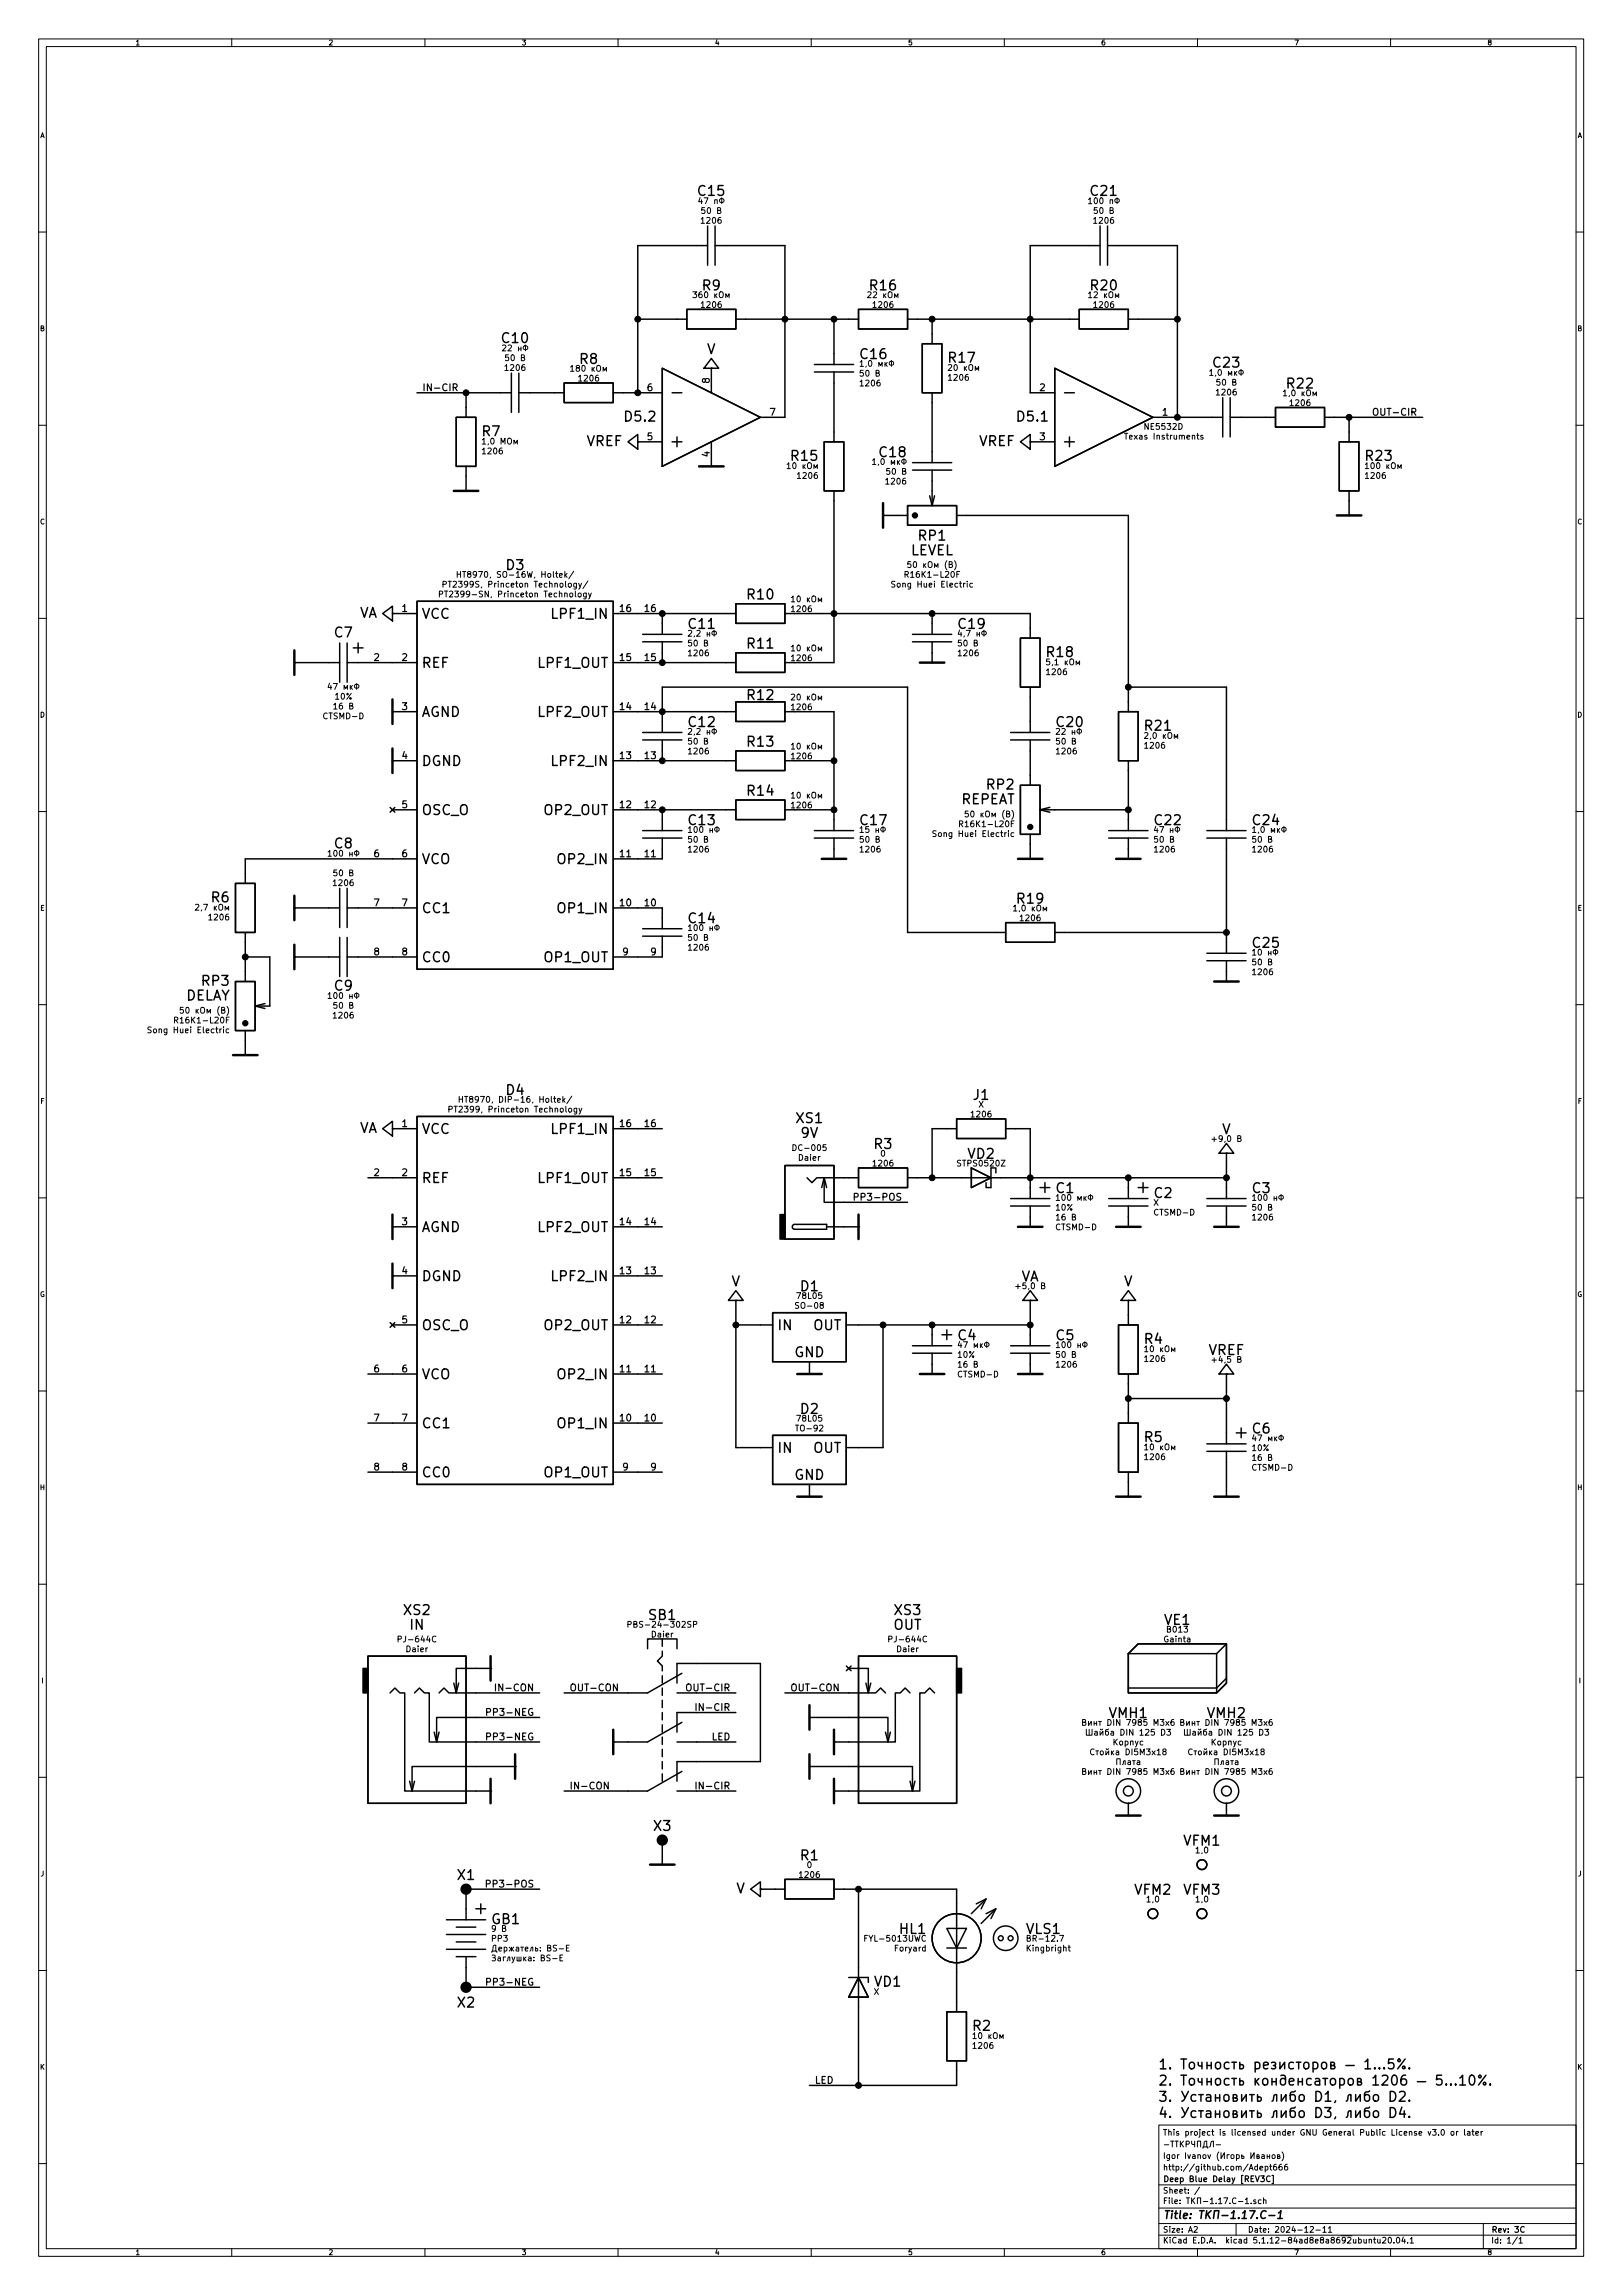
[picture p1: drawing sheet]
<svg xmlns="http://www.w3.org/2000/svg" width="420mm" height="594mm" viewBox="0 0 420 594" stroke-linecap="round" stroke-linejoin="round" font-family="sans-serif">
<defs><g id="words">
<g font-size="3.5">
<text x="180.9" y="50.7">C15</text>
<text x="282.5" y="50.7">C21</text>
<text x="181.9" y="75.2">R9</text>
<text x="225.4" y="75.2">R16</text>
<text x="282.5" y="75.2">R20</text>
<text x="130.1" y="88.8">C10</text>
<text x="150.1" y="94.2">R8</text>
<text x="183" y="91.7">V</text>
<text x="222.9" y="92.9">C16</text>
<text x="245.7" y="93.9">R17</text>
<text x="314.2" y="95.1">C23</text>
<text x="333.3" y="100.6">R22</text>
<text x="124.9" y="112.9">R7</text>
<text x="162" y="109.1">D5.2</text>
<text x="263.6" y="109.1">D5.1</text>
<text x="151.8" y="115.5">VREF</text>
<text x="205" y="119.3">R15</text>
<text x="227.8" y="118.3">C18</text>
<text x="253.4" y="115.5">VREF</text>
<text x="353.7" y="119.3">R23</text>
<text x="235.6" y="143.7">LEVEL</text>
<text x="237.9" y="139.9">RP1</text>
<text x="131.1" y="147.5">D3</text>
<text x="193.6" y="155.2">R10</text>
<text x="93" y="159.9">VA</text>
<text x="109.1" y="160.2">VCC</text>
<text x="142.9" y="160.2">LPF1_IN</text>
<text x="86.6" y="165">C7</text>
<text x="178.4" y="162.8">C11</text>
<text x="193.6" y="167.9">R11</text>
<text x="248.3" y="162.8">C19</text>
<text x="109.2" y="172.9">REF</text>
<text x="139.2" y="172.9">LPF1_OUT</text>
<text x="271.1" y="170.1">R18</text>
<text x="109" y="185.6">AGND</text>
<text x="139.2" y="185.6">LPF2_OUT</text>
<text x="193.6" y="181.2">R12</text>
<text x="178.4" y="188.2">C12</text>
<text x="273.7" y="188.2">C20</text>
<text x="296.5" y="189.1">R21</text>
<text x="193.6" y="193.3">R13</text>
<text x="109.1" y="198.3">DGND</text>
<text x="142.9" y="198.3">LPF2_IN</text>
<text x="193.6" y="206">R14</text>
<text x="248.6" y="208.2">REPEAT</text>
<text x="255.5" y="204.4">RP2</text>
<text x="109.1" y="211">OSC_O</text>
<text x="140.8" y="211">OP2_OUT</text>
<text x="178.4" y="213.6">C13</text>
<text x="222.9" y="213.6">C17</text>
<text x="299.1" y="213.6">C22</text>
<text x="324.5" y="213.6">C24</text>
<text x="86.6" y="219.6">C8</text>
<text x="109.1" y="223.7">VCO</text>
<text x="144.5" y="223.7">OP2_IN</text>
<text x="54.8" y="233.6">R6</text>
<text x="263.5" y="233.9">R19</text>
<text x="109.4" y="236.4">CC1</text>
<text x="144.5" y="236.4">OP1_IN</text>
<text x="178.4" y="239">C14</text>
<text x="324.5" y="245.3">C25</text>
<text x="109.4" y="249.1">CC0</text>
<text x="140.8" y="249.1">OP1_OUT</text>
<text x="52.3" y="255.2">RP3</text>
<text x="86.6" y="256.4">C9</text>
<text x="47.9" y="259">DELAY</text>
<text x="131.1" y="283.4">D4</text>
<text x="252" y="284.7">J1</text>
<text x="93" y="293.3">VA</text>
<text x="109.1" y="293.5">VCC</text>
<text x="142.9" y="293.5">LPF1_IN</text>
<text x="206.2" y="290.7">XS1</text>
<text x="316.3" y="293.6">V</text>
<text x="207.4" y="294.5">9V</text>
<text x="226.3" y="297.4">R3</text>
<text x="250.6" y="299.9">VD2</text>
<text x="109.2" y="306.2">REF</text>
<text x="139.2" y="306.2">LPF1_OUT</text>
<text x="273.5" y="308.8">C1</text>
<text x="298.9" y="310.1">C2</text>
<text x="324.3" y="308.8">C3</text>
<text x="109" y="318.9">AGND</text>
<text x="139.2" y="318.9">LPF2_OUT</text>
<text x="109.1" y="331.6">DGND</text>
<text x="142.9" y="331.6">LPF2_IN</text>
<text x="189.3" y="333">V</text>
<text x="207.3" y="334.2">D1</text>
<text x="264.3" y="331.7">VA</text>
<text x="290.9" y="333">V</text>
<text x="109.1" y="344.3">OSC_O</text>
<text x="140.8" y="344.3">OP2_OUT</text>
<text x="201.5" y="344.3">IN</text>
<text x="210.4" y="344.3">OUT</text>
<text x="248.1" y="346.9">C4</text>
<text x="273.5" y="346.9">C5</text>
<text x="296.3" y="347.9">R4</text>
<text x="205.6" y="351.3">GND</text>
<text x="312.8" y="350.7">VREF</text>
<text x="109.1" y="357">VCO</text>
<text x="144.5" y="357">OP2_IN</text>
<text x="207.3" y="366">D2</text>
<text x="109.4" y="369.7">CC1</text>
<text x="144.5" y="369.7">OP1_IN</text>
<text x="324.3" y="371.1">C6</text>
<text x="201.5" y="376.1">IN</text>
<text x="210.4" y="376.1">OUT</text>
<text x="296.3" y="373.3">R5</text>
<text x="109.4" y="382.4">CC0</text>
<text x="140.8" y="382.4">OP1_OUT</text>
<text x="205.6" y="383.1">GND</text>
<text x="104.6" y="418.1">XS2</text>
<text x="168" y="419.3">SB1</text>
<text x="231.6" y="418.1">XS3</text>
<text x="106.2" y="421.9">IN</text>
<text x="231.2" y="421.9">OUT</text>
<text x="301.5" y="420.6">VE1</text>
<text x="287.2" y="444.7">VMH1</text>
<text x="312.6" y="444.7">VMH2</text>
<text x="169.3" y="473.9">X3</text>
<text x="306.5" y="477.7">VFM1</text>
<text x="207.3" y="481.6">R1</text>
<text x="118.5" y="486.6">X1</text>
<text x="190.6" y="490.1">V</text>
<text x="293.8" y="490.4">VFM2</text>
<text x="306.5" y="490.4">VFM3</text>
<text x="127.3" y="498.1">GB1</text>
<text x="232.9" y="500.6">HL1</text>
<text x="265.7" y="500.6">VLS1</text>
<text x="226.4" y="514.2">VD1</text>
<text x="118.5" y="519.7">X2</text>
<text x="251.9" y="525.7">R2</text>
<text x="299.7" y="535.7">1.</text>
<text x="299.7" y="539.8">2.</text>
<text x="305.6" y="539.8">1206 5...10%.</text>
<text x="306.6" y="535.7">1...5%.</text>
<text x="299.7" y="544">3.</text>
<text x="305.6" y="544">D1, D2.</text>
<text x="299.7" y="548.2">4.</text>
<text x="305.6" y="548.2">D3, D4.</text>
</g>
<text font-size="2.8" x="301" y="574.4">Title: -1.17.C-1</text>
<g font-size="2.5">
<text x="109.2" y="101.2">IN-CIR</text>
<text x="167.6" y="101.2">6</text>
<text x="183.7" y="99.2" transform="rotate(-90 183.7 99.2)">8</text>
<text x="269.2" y="101.2">2</text>
<text x="199.3" y="107.6">7</text>
<text x="300.9" y="107.6">1</text>
<text x="356.7" y="107.6">OUT-CIR</text>
<text x="167.6" y="113.9">5</text>
<text x="269.2" y="113.9">3</text>
<text x="183.7" y="118.2" transform="rotate(-90 183.7 118.2)">4</text>
<text x="104.1" y="158.4">1</text>
<text x="160.6" y="158.4">16</text>
<text x="167.4" y="158.4">16</text>
<text x="96.5" y="171.1">2</text>
<text x="104.1" y="171.1">2</text>
<text x="160.6" y="171.1">15</text>
<text x="167.4" y="171.1">15</text>
<text x="104.1" y="183.8">3</text>
<text x="160.6" y="183.8">14</text>
<text x="167.4" y="183.8">14</text>
<text x="104.1" y="196.5">4</text>
<text x="160.6" y="196.5">13</text>
<text x="167.4" y="196.5">13</text>
<text x="104.1" y="209.2">5</text>
<text x="160.6" y="209.2">12</text>
<text x="167.4" y="209.2">12</text>
<text x="96.5" y="221.9">6</text>
<text x="104.1" y="221.9">6</text>
<text x="160.6" y="221.9">11</text>
<text x="167.4" y="221.9">11</text>
<text x="96.5" y="234.6">7</text>
<text x="104.1" y="234.6">7</text>
<text x="160.6" y="234.6">10</text>
<text x="167.4" y="234.6">10</text>
<text x="96.5" y="247.3">8</text>
<text x="104.1" y="247.3">8</text>
<text x="161.2" y="247.3">9</text>
<text x="168.8" y="247.3">9</text>
<text x="104.1" y="291.7">1</text>
<text x="160.6" y="291.7">16</text>
<text x="167.4" y="291.7">16</text>
<text x="96.5" y="304.4">2</text>
<text x="104.1" y="304.4">2</text>
<text x="160.6" y="304.4">15</text>
<text x="167.4" y="304.4">15</text>
<text x="222.9" y="310.8">PP3-POS</text>
<text x="104.1" y="317.1">3</text>
<text x="160.6" y="317.1">14</text>
<text x="167.4" y="317.1">14</text>
<text x="104.1" y="329.8">4</text>
<text x="160.6" y="329.8">13</text>
<text x="167.4" y="329.8">13</text>
<text x="104.1" y="342.5">5</text>
<text x="160.6" y="342.5">12</text>
<text x="167.4" y="342.5">12</text>
<text x="96.5" y="355.2">6</text>
<text x="104.1" y="355.2">6</text>
<text x="160.6" y="355.2">11</text>
<text x="167.4" y="355.2">11</text>
<text x="96.5" y="367.9">7</text>
<text x="104.1" y="367.9">7</text>
<text x="160.6" y="367.9">10</text>
<text x="167.4" y="367.9">10</text>
<text x="96.5" y="380.6">8</text>
<text x="104.1" y="380.6">8</text>
<text x="161.2" y="380.6">9</text>
<text x="168.8" y="380.6">9</text>
<text x="129.6" y="437.8">IN-CON</text>
<text x="147.3" y="437.8">OUT-CON</text>
<text x="178.9" y="437.8">OUT-CIR</text>
<text x="204.5" y="437.8">OUT-CON</text>
<text x="181.7" y="442.9">IN-CIR</text>
<text x="127.6" y="444.1">PP3-NEG</text>
<text x="127.6" y="450.5">PP3-NEG</text>
<text x="184.3" y="450.5">LED</text>
<text x="147.3" y="463.2">IN-CON</text>
<text x="181.7" y="463.2">IN-CIR</text>
<text x="127.7" y="488.6">PP3-POS</text>
<text x="127.6" y="514">PP3-NEG</text>
<text x="210.8" y="539.4">LED</text>
</g>
<g font-size="2.1">
<text x="182.7" y="52.8">47</text>
<text x="283.7" y="52.8">100</text>
<text x="181.8" y="57.9">1206</text>
<text x="283.4" y="57.9">1206</text>
<text x="182.1" y="77.1">360</text>
<text x="227.1" y="77.1">22</text>
<text x="284.3" y="77.1">12</text>
<text x="181.8" y="79.7">1206</text>
<text x="226.2" y="79.7">1206</text>
<text x="283.4" y="79.7">1206</text>
<text x="131" y="96">1206</text>
<text x="131.9" y="90.9">22</text>
<text x="225.2" y="94.9">1,0</text>
<text x="248" y="96">20</text>
<text x="150" y="98.7">1206</text>
<text x="150.3" y="96.2">180</text>
<text x="222.9" y="100">1206</text>
<text x="245.8" y="98.5">1206</text>
<text x="315.7" y="97.3">1,0</text>
<text x="315.1" y="102.3">1206</text>
<text x="334.2" y="105.1">1206</text>
<text x="334.8" y="102.5">1,0</text>
<text x="292" y="113.8">Texas Instruments</text>
<text x="296.6" y="111.2">NE5532D</text>
<text x="125.1" y="117.6">1206</text>
<text x="206.2" y="121.4">10</text>
<text x="206.7" y="123.9">1206</text>
<text x="228.4" y="120.3">1,0</text>
<text x="229.5" y="125.4">1206</text>
<text x="353.7" y="123.9">1206</text>
<text x="356.1" y="121.4">100</text>
<text x="120.8" y="149.5">HT8970, SO-16W, Holtek/</text>
<text x="235.2" y="149.5">R16K1-L20F</text>
<text x="238.1" y="147">50 (B)</text>
<text x="116.1" y="154.6">PT2399-SN, Princeton Technology</text>
<text x="116.9" y="152.1">PT2399S, Princeton Technology/</text>
<text x="207.4" y="155.9">10</text>
<text x="231.9" y="152.1">Song Huei Electric</text>
<text x="205.1" y="158.4">1206</text>
<text x="180.1" y="164.8">2,2</text>
<text x="249.9" y="164.8">4,7</text>
<text x="178.5" y="169.8">1206</text>
<text x="205.1" y="171.1">1206</text>
<text x="207.4" y="168.6">10</text>
<text x="248.3" y="169.8">1206</text>
<text x="273.5" y="172.2">5,1</text>
<text x="271.2" y="174.7">1206</text>
<text x="86.8" y="181.1">10%</text>
<text x="205.1" y="183.8">1206</text>
<text x="207.4" y="181.3">20</text>
<text x="84" y="186.2">CTSMD-D</text>
<text x="180.1" y="190.2">2,2</text>
<text x="275.2" y="190.2">22</text>
<text x="298.9" y="191.2">2,0</text>
<text x="178.5" y="195.2">1206</text>
<text x="205.1" y="196.5">1206</text>
<text x="207.4" y="194">10</text>
<text x="273.7" y="195.2">1206</text>
<text x="296.6" y="193.8">1206</text>
<text x="205.1" y="209.2">1206</text>
<text x="207.4" y="206.7">10</text>
<text x="180.1" y="215.6">100</text>
<text x="224.4" y="215.6">15</text>
<text x="249.3" y="214.1">R16K1-L20F</text>
<text x="252.9" y="211.6">50 (B)</text>
<text x="300.6" y="215.6">47</text>
<text x="326.8" y="215.6">1,0</text>
<text x="86.8" y="221.7">100</text>
<text x="178.5" y="220.6">1206</text>
<text x="222.9" y="220.6">1206</text>
<text x="242.6" y="216.6">Song Huei Electric</text>
<text x="299.1" y="220.6">1206</text>
<text x="324.5" y="220.6">1206</text>
<text x="86.5" y="229.3">1206</text>
<text x="53.2" y="235.7">2,7</text>
<text x="54.3" y="238.2">1206</text>
<text x="264.3" y="238.4">1206</text>
<text x="264.9" y="235.9">1,0</text>
<text x="180.1" y="241">100</text>
<text x="178.5" y="246">1206</text>
<text x="326" y="247.3">10</text>
<text x="324.5" y="252.4">1206</text>
<text x="49.7" y="262.4">50 (B)</text>
<text x="86.5" y="263.6">1206</text>
<text x="86.8" y="258.5">100</text>
<text x="39.4" y="267.4">Song Huei Electric</text>
<text x="46.1" y="264.9">R16K1-L20F</text>
<text x="117.9" y="288">PT2399, Princeton Technology</text>
<text x="121.6" y="285.4">HT8970, DIP-16, Holtek/</text>
<text x="253.3" y="286.7">X</text>
<text x="251.6" y="289.2">1206</text>
<text x="205.9" y="297.9">DC-005</text>
<text x="228" y="299.4">0</text>
<text x="315.1" y="295.6">+9,0</text>
<text x="206.9" y="300.5">Daier</text>
<text x="226.2" y="301.9">1206</text>
<text x="248.2" y="301.9">STPS0520Z</text>
<text x="276.1" y="310.8">100</text>
<text x="326.2" y="310.8">100</text>
<text x="273.4" y="313.4">10%</text>
<text x="298.6" y="312.1">X</text>
<text x="299.1" y="314.6">CTSMD-D</text>
<text x="324.5" y="315.9">1206</text>
<text x="273.7" y="318.4">CTSMD-D</text>
<text x="264.3" y="333.7">+5,0</text>
<text x="206.5" y="338.8">SO-08</text>
<text x="206.6" y="336.2">78L05</text>
<text x="248" y="351.5">10%</text>
<text x="273.7" y="354">1206</text>
<text x="275.4" y="348.9">100</text>
<text x="296.6" y="352.5">1206</text>
<text x="298.8" y="350">10</text>
<text x="315.1" y="352.7">+4,5</text>
<text x="248.3" y="356.5">CTSMD-D</text>
<text x="206.6" y="368">78L05</text>
<text x="206.6" y="370.5">TO-92</text>
<text x="296.6" y="377.9">1206</text>
<text x="298.8" y="375.4">10</text>
<text x="324.2" y="375.6">10%</text>
<text x="324.5" y="380.7">CTSMD-D</text>
<text x="103.7" y="425.1">PJ-644C</text>
<text x="164.2" y="421.3">PBS-24-302SP</text>
<text x="168.8" y="423.8">Daier</text>
<text x="230.8" y="425.1">PJ-644C</text>
<text x="301.5" y="425.1">Gainta</text>
<text x="302.3" y="422.6">B013</text>
<text x="105.3" y="427.7">Daier</text>
<text x="232.3" y="427.7">Daier</text>
<text x="285" y="446.7">DIN 7985 M3x6</text>
<text x="286.8" y="449.2">DIN 125 D3</text>
<text x="310.4" y="446.7">DIN 7985 M3x6</text>
<text x="312.2" y="449.2">DIN 125 D3</text>
<text x="287.5" y="454.3">DI5M3x18</text>
<text x="312.9" y="454.3">DI5M3x18</text>
<text x="285" y="459.4">DIN 7985 M3x6</text>
<text x="310.4" y="459.4">DIN 7985 M3x6</text>
<text x="309.7" y="479.7">1,0</text>
<text x="209" y="483.5">0</text>
<text x="207.2" y="486.1">1206</text>
<text x="297" y="492.4">1,0</text>
<text x="309.7" y="492.4">1,0</text>
<text x="127.4" y="502.6">PP3</text>
<text x="224.5" y="502.6">FYL-5013UWC</text>
<text x="266.6" y="502.6">BR-12.7</text>
<text x="133.4" y="507.7">: BS-E</text>
<text x="134.2" y="505.1">: BS-E</text>
<text x="231.7" y="505.1">Foryard</text>
<text x="266" y="505.1">Kingbright</text>
<text x="226.2" y="516.4">X</text>
<text x="254.4" y="527.8">10</text>
<text x="252.1" y="530.3">1206</text>
<text x="301" y="552.8">This project is licensed under GNU General Public License v3.0 or later</text>
<text x="301" y="561.8">http://github.com/Adept666</text>
<text x="301" y="558.8">Igor Ivanov ( )</text>
<text x="301" y="567.8">Sheet: /</text>
<text x="301" y="564.8">Deep Blue Delay [REV3C]</text>
<text x="301" y="570.5">File: -1.17.C-1.sch</text>
<text x="301" y="580.7">KiCad E.D.A. kicad 5.1.12-84ad8e8a8692ubuntu20.04.1</text>
<text x="301" y="577.9">Size: A2</text>
<text x="323" y="577.9">Date: 2024-12-11</text>
<text x="386" y="577.9">Rev: 3C</text>
<text x="386" y="580.7">Id: 1/1</text>
</g>
<g font-size="1.8">
<text x="35" y="11.7">1</text>
<text x="85" y="11.7">2</text>
<text x="135" y="11.7">3</text>
<text x="185" y="11.7">4</text>
<text x="235" y="11.7">5</text>
<text x="285" y="11.7">6</text>
<text x="335" y="11.7">7</text>
<text x="385" y="11.7">8</text>
<text x="10.4" y="35.7">A</text>
<text x="408.4" y="35.7">A</text>
<text x="10.4" y="85.7">B</text>
<text x="408.4" y="85.7">B</text>
<text x="10.4" y="135.7">C</text>
<text x="408.4" y="135.7">C</text>
<text x="10.4" y="185.7">D</text>
<text x="408.4" y="185.7">D</text>
<text x="10.4" y="235.7">E</text>
<text x="408.4" y="235.7">E</text>
<text x="10.5" y="285.7">F</text>
<text x="408.5" y="285.7">F</text>
<text x="10.3" y="335.7">G</text>
<text x="408.3" y="335.7">G</text>
<text x="10.4" y="385.7">H</text>
<text x="408.4" y="385.7">H</text>
<text x="10.7" y="435.7">I</text>
<text x="408.7" y="435.7">I</text>
<text x="10.5" y="485.7">J</text>
<text x="408.5" y="485.7">J</text>
<text x="10.4" y="535.7">K</text>
<text x="408.4" y="535.7">K</text>
<text x="35" y="583.7">1</text>
<text x="85" y="583.7">2</text>
<text x="135" y="583.7">3</text>
<text x="185" y="583.7">4</text>
<text x="235" y="583.7">5</text>
<text x="285" y="583.7">6</text>
<text x="335" y="583.7">7</text>
<text x="385" y="583.7">8</text>
</g>
</g></defs>
<g fill="none" stroke="#000" stroke-width=".26">
<path d="M10 10.1h400v574h-400zM12 12.1h396v570h-396zM60 10.1v2M110 10.1v2M160 10.1v2M210 10.1v2M260 10.1v2M310 10.1v2M360 10.1v2M181.3 51.1l-.4 1.1h.9M181.6 51.7v1M182.4 53.7h-.7l-.1 .8 .8-.1v.7l-.2 .2-.6-.2"/>
<path d="M183.2 53.9l.2-.2a.81 .81 0 0 1 .6 .8 .81 .81 0 0 1-.6 .8l-.3-.6zM185.8 54.5l.6-.1 .1-.5-.7-.2v1.6h.6l.2-.5-.3-.3M186.8 51.2v1.5M281.8 51.6l.4-.4v1.5M281.8 52.7h.9M284 53.7h-.7l-.1 .8 .8-.1v.7l-.2 .2-.6-.2M284.8 53.9l.2-.2a.81 .81 0 0 1 .6 .8 .81 .81 0 0 1-.6 .8l-.3-.6zM287.4 52.7v-1h.6v1M287.4 54.5l.6-.1 .1-.5-.7-.2v1.6h.6l.2-.5-.3-.3M289.2 51.2v1.5M10 60.1h2M179.4 75.5h.9l-.5 .6 .5 .1v.7l-.3 .2-.6-.2"/>
<path d="M181.6 75.5l-.4 .1-.2 .3-.1 .9 .3 .3 .5-.2-.1-.7-.4-.1-.3 .3M186.3 75.7l.3-.2a.53 .53 0 0 1 .6 .5v.6a.51 .51 0 0 1-.8 .4l-.2-.4zM187.9 77.1v-1.1l.4 .8 .4-.8v1.1M224.6 75.7l.6-.2 .3 .5-.9 1.1h.9M226.1 75.7l.6-.2 .2 .5-.9 1.1h.9M230 75.7l.3-.2 .6 .2v.9a.51 .51 0 0 1-.5 .5 .51 .51 0 0 1-.5-.5zM231.6 77.1v-1.1l.4 .8 .5-.8v1.1M281.8 76l.4-.5v1.6M281.8 77.1h.9M283.2 75.7l.6-.2 .3 .5-.9 1.1h.9M287.1 75.7l.4-.2 .5 .2 .1 .9a.51 .51 0 0 1-.5 .5 .51 .51 0 0 1-.5-.5zM288.7 77.1v-1.1l.5 .8 .4-.8v1.1"/>
<path d="M408 60.1h2M130.1 89.4l.6-.1 .3 .4-1 1.1h1M131.6 91.8h-.7l-.1 .8 .8-.1v.7l-.2 .2-.6-.2M132.4 92l.2-.2a.81 .81 0 0 1 .6 .8 .81 .81 0 0 1-.6 .8l-.3-.6zM134.2 90.3h.7M134.9 89.8v1M135 92.6l.6-.1 .1-.5-.7-.2v1.6h.6l.2-.5-.3-.3M136 89.3v1.5M147.7 95l.4-.4v1.5M147.7 96.1h.9M149.5 95.2l-.4-.3 .1-.2h.8v.4l-.7 .2-.2 .2 .1 .5 .3 .1 .4-.1 .1-.2v-.4l-.3-.2M154.5 94.8l.3-.2a.53 .53 0 0 1 .7 .5v.5a.51 .51 0 0 1-.8 .4l-.2-.4z"/>
<path d="M156.1 96.1v-1l.5 .8 .4-.8v1M222.7 93.7l.4-.4v1.5M222.7 94.8h.8M223.4 95.9h-.7v.7l.7-.1v.7l-.2 .2-.5-.2M224.2 94.8l-.1 .2M224.3 96l.2-.1a.81 .81 0 0 1 .5 .7 .81 .81 0 0 1-.5 .8l-.4-.6zM226.8 96.6l.7-.1v-.5l-.7-.1v1.5h.6l.3-.5-.4-.3M229.1 93.8v1M229.3 94.3l.4 .5M229.7 93.8l-.6 .6M230.8 93.3v1.5M245.5 94.5l.6-.1 .3 .4-1 1.1h1"/>
<path d="M247.1 94.5l.2-.1a.81 .81 0 0 1 .5 .7 .81 .81 0 0 1-.5 .8l-.3-.6zM250.9 94.6l.3-.2 .6 .2v.8a.51 .51 0 0 1-.5 .5 .51 .51 0 0 1-.5-.5zM252.5 95.9v-1l.4 .8 .4-.8v1M313.2 96.1l.4-.4v1.5M313.2 97.2h.8M314.7 97.1l-.1 .3M315.8 98.2h-.7l-.1 .7 .7-.1 .1 .8-.2 .1-.6-.1M316.6 98.3l.2-.1a.81 .81 0 0 1 .5 .8 .81 .81 0 0 1-.5 .7l-.4-.6zM319.1 98.9l.7-.1v-.5l-.7-.1v1.5h.6l.3-.5-.4-.3M319.6 96.2v1M319.8 96.6l.4 .6M320.2 96.2l-.6 .5"/>
<path d="M321.3 95.7v1.5M10 110.1h2M124.9 113.9l.4-.5v1.6M124.9 115h.8M126.4 114.9l-.1 .3M127.2 113.6l.2-.2a.81 .81 0 0 1 .5 .8 .81 .81 0 0 1-.5 .8l-.4-.6zM129.7 115v-1.6l.5 1.1 .5-1.1v1.6M131.6 113.5l.1-.1a.53 .53 0 0 1 .7 .5v.5a.51 .51 0 0 1-.5 .6 .51 .51 0 0 1-.5-.6zM133 115v-1.1l.5 .8 .4-.8v1.1M205.4 119.9l.2-.1a.81 .81 0 0 1 .5 .7 .81 .81 0 0 1-.5 .8l-.4-.6zM209.1 120l.3-.2 .6 .2 .1 .8a.51 .51 0 0 1-.6 .5 .51 .51 0 0 1-.5-.5zM225.9 119.1l.4-.4v1.5"/>
<path d="M232.3 119.2v1M232.5 119.7l.4 .5M232.9 119.2l-.6 .6M234 118.7v1.5M291.1 112.2h.9M309.8 112.7h.6M310 112.2v1.3l.4 .2M311.4 112.7h-.4l-.2 .2 .1 .2 .5 .2v.3h-.6M332.2 101.4l.5-.5v1.6M332.2 102.5h.9M333.8 102.4l-.1 .3M338.3 101.1l.3-.2a.53 .53 0 0 1 .7 .5v.6a.51 .51 0 0 1-.5 .5 .51 .51 0 0 1-.5-.5z"/>
<path d="M339.9 102.5v-1.1l.5 .8 .4-.8v1.1M355 119.9l.3-.1a.81 .81 0 0 1 .5 .7 .81 .81 0 0 1-.5 .8l-.4-.6zM360.3 120l.3-.2a.53 .53 0 0 1 .6 .5v.5a.51 .51 0 0 1-.8 .4l-.2-.4zM408 110.1h2M203.8 120.2l.4-.4v1.5M203.8 121.3h.8M210.7 121.3v-1l.5 .8 .4-.8v1M225.9 120.2h.8M227.5 120.2l-.2 .2M230.3 121.3h-.7l-.1 .7 .8-.1v.7l-.2 .2-.6-.2M231.1 121.4l.2-.1a.81 .81 0 0 1 .5 .7 .81 .81 0 0 1-.5 .8l-.3-.6zM233.7 122l.6-.1 .1-.5-.7-.1v1.5h.5l.3-.5-.3-.3"/>
<path d="M353.4 120.2l.5-.4v1.5M353.4 121.3h.9M361.9 121.3v-1l.4 .8 .4-.8v1M113.7 153.8l.8-.1v-.6l-.8-.1v1.5M114.7 151.3l.7-.1 .1-.6-.8-.1v1.5M115 153h.9M115.5 153v1.5M116 150.5h.9M118.4 147.9v1.6M118.4 148.6h.8M119.2 147.9v1.6M119.7 147.9h.9"/>
<path d="M120.2 147.9v1.6M146.4 148.9l.4 .6M146.8 148.4l-.6 .6M148.5 147.9l-1.3 1.9M149.2 151v1.2l-.3 .3-.3-.1M149.2 151.1l-.4-.1-.3 .3 .1 .6h.6M149.7 153.6h.7l.1 .6-.2 .3-.6-.1zM149.8 151l.4 1M150.5 151l-.5 1.3-.2 .2M151.8 153.5v1.2l-.3 .3h-.4M151.8 153.6l-.5-.1-.2 .3 .1 .7h.6M152.2 150.4l-1.3 1.9"/>
<path d="M152.3 153.5l.4 1M153.1 153.5l-.5 1.4-.3 .1M204.9 154.7l.4-.4v1.5M204.9 155.8h.8M206.5 154.4l.2-.1a.81 .81 0 0 1 .5 .7 .81 .81 0 0 1-.5 .8l-.4-.6zM210.2 154.5l.3-.2 .6 .2 .1 .8a.51 .51 0 0 1-.5 .5 .51 .51 0 0 1-.5-.5zM211.8 155.8v-1l.5 .8 .4-.8v1M231.7 150.5h-.8v.6a.63 .63 0 0 1 .7 .7l-.2 .2-.6-.1M234.3 148.7l.7-.1 .1-.5-.8-.2v1.6M235.8 145.4h-.7l-.1 .7 .7-.1 .1 .8-.2 .1-.6-.1M236.6 145.5l.2-.1a.81 .81 0 0 1 .5 .7 .81 .81 0 0 1-.5 .8l-.4-.6zM245.1 145.2a1.78 1.78 0 0 0 0 2.3"/>
<path d="M245.7 146.1l.7-.1v-.5l-.7-.1v1.5h.6l.3-.5-.4-.3M247.1 145.2a1.78 1.78 0 0 1 0 2.3M247.7 148.6h.5M248.4 147.9h-.7v1.6M250.4 150.5v.1M250.4 151v1M251.8 151.1l-.5-.1-.2 .3 .1 .6h.6M10 160.1h2M85.3 176.9l-.4 1h1M85.6 177.4v1.1M86.3 176.9h1l-.6 1.6M89.1 178.5v-1.1l.4 .8 .4-.8v1.1"/>
<path d="M90.7 177.4v1.1M90.8 177.9l.4 .6M91.2 177.4l-.5 .6M92.3 176.9v1.6M178.2 163.3l.6-.1 .3 .4-1 1.1h1M179 165.7h-.7l-.1 .7 .7-.1 .1 .8-.2 .1-.6-.1M179.8 165.8l.2-.1a.81 .81 0 0 1 .5 .8 .81 .81 0 0 1-.5 .7l-.3-.6zM182.3 166.4l.7-.1 .1-.5-.8-.1v1.5h.6l.3-.5-.3-.3M183.1 164.2h.6M183.7 163.7v1M184.9 163.2v1.5M204.9 167.4l.4-.4v1.5"/>
<path d="M204.9 179.8l.6-.1 .2 .4-.9 1.1h.9M204.9 168.5h.8M206.5 167.1l.2-.1a.81 .81 0 0 1 .5 .7 .81 .81 0 0 1-.5 .8l-.4-.6zM206.5 179.8l.2-.1a.81 .81 0 0 1 .5 .7 .81 .81 0 0 1-.5 .8l-.4-.6zM210.2 167.2l.3-.2 .6 .2 .1 .8a.51 .51 0 0 1-.5 .5 .51 .51 0 0 1-.5-.5zM210.2 179.9l.3-.2 .6 .2 .1 .8a.51 .51 0 0 1-.5 .5 .51 .51 0 0 1-.5-.5zM211.8 168.5v-1l.5 .8 .4-.8v1M248.4 163.1l-.3 1.1h.9M248.8 163.7v1M248.8 165.7h-.7v.7l.7-.1v.8l-.2 .1-.5-.1M249.7 165.8l.2-.1a.81 .81 0 0 1 .5 .8 .81 .81 0 0 1-.5 .7l-.4-.6zM252.2 166.4l.7-.1v-.5l-.7-.1v1.5h.6l.3-.5-.4-.3"/>
<path d="M252.9 164.2h.7M253.6 163.7v1M254.7 163.2v1.5M271.7 170.6h-.7l-.1 .7 .7-.1 .1 .8-.2 .1-.6-.1M272.5 172l-.1 .3M277 170.8l.3-.2a.53 .53 0 0 1 .7 .5v.5a.51 .51 0 0 1-.6 .5 .51 .51 0 0 1-.5-.5zM278.6 172.1v-1l.4 .8 .5-.8v1M408 160.1h2M86.4 182.4l.4-.4v1.5M86.4 183.5h.8M88.6 182h-.3l-.4 .4-.1 .8 .3 .3 .5-.1v-.8h-.5l-.3 .3M90.5 182.7l.7-.1v-.5l-.7-.1v1.5h.6l.3-.5-.4-.3"/>
<path d="M178.2 188.7l.6-.1 .3 .4-1 1.1h1M179 191.1h-.7l-.1 .7 .7-.1 .1 .8-.2 .1-.6-.1M179.8 191.2l.2-.1a.81 .81 0 0 1 .5 .8 .81 .81 0 0 1-.5 .7l-.3-.6zM182.3 191.8l.7-.1 .1-.5-.8-.1v1.5h.6l.3-.5-.3-.3M183.1 189.6h.6M183.7 189.1v1M184.9 188.6v1.5M204.9 192.8l.4-.4v1.5M204.9 193.9h.8M206.5 192.5l.2-.1a.81 .81 0 0 1 .5 .7 .81 .81 0 0 1-.5 .8l-.4-.6zM210.2 192.6l.3-.2 .6 .2 .1 .8a.51 .51 0 0 1-.5 .5 .51 .51 0 0 1-.5-.5zM211.8 181.2v-1l.5 .8 .4-.8v1"/>
<path d="M211.8 193.9v-1l.5 .8 .4-.8v1M273.4 188.7l.6-.1 .3 .4-.9 1.1h.9M274.2 191.1h-.7v.7l.7-.1v.8l-.2 .1-.5-.1M275.1 191.2l.2-.1a.81 .81 0 0 1 .5 .8 .81 .81 0 0 1-.5 .7l-.4-.6zM277.6 189.6h.6M277.6 191.8l.7-.1v-.5l-.7-.1v1.5h.6l.3-.5-.4-.3M278.2 189.1v1M279.4 188.6v1.5M296.3 189.8l.6-.2 .3 .5-1 1.1h1M297.9 191.1l-.1 .3M302.5 189.7l.2-.1a.53 .53 0 0 1 .7 .5v.5a.51 .51 0 0 1-.6 .6 .51 .51 0 0 1-.5-.6zM304 191.2v-1.1l.4 .8 .5-.8v1.1"/>
<path d="M10 210.1h2M178.2 214.4l.4-.4v1.5M178.2 215.5h.9M179 216.5h-.7l-.1 .7 .7-.1 .1 .8-.2 .1-.6-.1M179.8 216.6l.2-.1a.81 .81 0 0 1 .5 .8 .81 .81 0 0 1-.5 .7l-.3-.6zM182.3 217.2l.7-.1 .1-.5-.8-.1v1.5h.6l.3-.5-.3-.3M183.8 215h.7M184.5 214.5v1M185.6 214v1.5M204.9 205.5l.4-.4v1.5M204.9 206.6h.8M206.5 205.2l.2-.1a.81 .81 0 0 1 .5 .7 .81 .81 0 0 1-.5 .8l-.4-.6z"/>
<path d="M210.2 205.3l.3-.2 .6 .2 .1 .8a.51 .51 0 0 1-.5 .5 .51 .51 0 0 1-.5-.5zM211.8 206.6v-1l.5 .8 .4-.8v1M222.6 214.4l.5-.4v1.5M222.6 215.5h.9M223.4 216.5h-.7v.7l.7-.1v.8l-.2 .1-.5-.1M224.3 216.6l.2-.1a.81 .81 0 0 1 .5 .8 .81 .81 0 0 1-.5 .7l-.4-.6zM226.8 215h.6M226.8 217.2l.7-.1v-.5l-.7-.1v1.5h.6l.3-.5-.4-.3M227.4 214.5v1M228.6 214v1.5M242.3 215.1h-.7v.5a.63 .63 0 0 1 .7 .8l-.2 .2-.6-.1M248.4 213.3l.7-.1 .1-.6-.8-.1v1.5"/>
<path d="M250.6 210h-.7l-.1 .7 .8-.1v.7l-.2 .2-.6-.2M251.4 210.1l.2-.1a.81 .81 0 0 1 .6 .7 .81 .81 0 0 1-.6 .8l-.3-.6zM260 209.7a1.78 1.78 0 0 0 0 2.4M260.6 210.7l.6-.1 .1-.5-.7-.1v1.5h.6l.2-.5-.3-.3M261.1 215v.2M261.1 215.5v1.1M261.8 213.2h.5M262 209.7a1.78 1.78 0 0 1 0 2.4M262.4 215.6l-.4-.1-.3 .3 .2 .7h.5M262.5 212.5h-.7v1.5M299.2 213.9l-.4 1.1h1M299.6 214.5v1"/>
<path d="M299.6 216.5h-.7v.7l.7-.1v.8l-.2 .1-.5-.1M300.5 216.6l.2-.1a.81 .81 0 0 1 .5 .8 .81 .81 0 0 1-.5 .7l-.4-.6zM303 217.2l.7-.1v-.5l-.7-.1v1.5h.6l.3-.5-.4-.3M304.8 214v1.5M324.3 214.4l.4-.4v1.5M324.3 215.5h.8M325 216.5h-.7v.7l.7-.1v.8l-.2 .1-.5-.1M325.8 215.4l-.1 .3M325.9 216.6l.2-.1a.81 .81 0 0 1 .5 .8 .81 .81 0 0 1-.5 .7l-.4-.6zM328.4 217.2l.7-.1v-.5l-.7-.1v1.5h.6l.3-.5-.4-.3M330.7 214.5v1M330.9 214.9l.4 .6"/>
<path d="M331.3 214.5l-.6 .6M332.4 214v1.5M408 210.1h2M50.6 234.2l.6-.1 .3 .4-1 1.1h1M52.2 235.5l-.1 .3M56.7 234.3l.3-.2a.53 .53 0 0 1 .7 .5v.5a.51 .51 0 0 1-.6 .5 .51 .51 0 0 1-.5-.5zM58.3 235.6v-1l.5 .8 .4-.8v1M84.9 220.5l.5-.4v1.5M84.9 221.6h.9M87.2 225.2h-.7l-.1 .7 .7-.1 .1 .8-.2 .1-.6-.1M88 225.3l.2-.1a.81 .81 0 0 1 .5 .8 .81 .81 0 0 1-.5 .7l-.4-.6zM90.5 225.9l.7-.1v-.5l-.7-.1v1.5h.6l.3-.5-.4-.3"/>
<path d="M90.5 221.1h.7M91.2 220.6v1M92.3 220.1v1.5M178.2 239.8l.4-.4v1.5M184.5 239.9v1M185.6 239.4v1.5M262.4 234.7l.4-.4v1.5M262.4 235.8h.8M264 235.7l-.2 .3M268.5 234.5l.3-.2a.53 .53 0 0 1 .6 .5v.5a.51 .51 0 0 1-.5 .5 .51 .51 0 0 1-.5-.5zM270.1 235.8v-1l.4 .8 .4-.8v1M84.9 257.4l.5-.5v1.6"/>
<path d="M84.9 258.5h.9M87.2 259.5h-.7l-.1 .7 .7-.1 .1 .8-.2 .1-.6-.1M88 259.6l.2-.1a.81 .81 0 0 1 .5 .7 .81 .81 0 0 1-.5 .8l-.4-.6zM90.5 258h.7M91.2 257.5v1M92.3 256.9v1.6M178.2 240.9h.9M179 241.9h-.7l-.1 .7 .7-.1 .1 .8-.2 .1-.6-.1M179.8 242l.2-.1a.81 .81 0 0 1 .5 .8 .81 .81 0 0 1-.5 .7l-.3-.6zM182.3 242.6l.7-.1 .1-.5-.8-.1v1.5h.6l.3-.5-.3-.3M183.8 240.4h.7M324.2 246.1l.5-.4v1.5"/>
<path d="M324.2 247.2h.9M325 248.3h-.7v.7l.7-.1v.7l-.2 .2-.5-.2M325.9 248.4l.2-.1a.81 .81 0 0 1 .5 .7 .81 .81 0 0 1-.5 .8l-.4-.6zM328.4 246.7h.6M328.4 249l.7-.1v-.5l-.7-.1v1.5h.6l.3-.5-.4-.3M329 246.2v1M330.2 245.7v1.5M10 260.1h2M39.1 265.9h-.7v.5a.63 .63 0 0 1 .7 .8l-.2 .2-.6-.1M45.2 264.1l.7-.1 .1-.6-.8-.1v1.5M47.4 260.8h-.7l-.1 .7 .8-.1v.7l-.2 .2-.6-.2M48.2 260.9l.2-.1a.81 .81 0 0 1 .6 .7 .81 .81 0 0 1-.6 .8l-.3-.6z"/>
<path d="M56.8 260.5a1.78 1.78 0 0 0 0 2.4M57.4 261.5l.6-.1 .1-.5-.7-.1v1.5h.6l.2-.5-.3-.3M57.9 265.8v.2M57.9 266.3v1.1M58.6 264h.5M58.8 260.5a1.78 1.78 0 0 1 0 2.4M59.2 266.4l-.4-.1-.3 .3 .2 .7h.5M59.3 263.3h-.7v1.5M90.5 260.2l.7-.1v-.5l-.7-.1v1.5h.6l.3-.5-.4-.3M408 260.1h2M116.2 287.1h.7l.1-.6-.8-.1v1.5M118.9 283.8v1.5"/>
<path d="M118.9 284.5h.8M119.7 283.8v1.5M120.2 283.8h.9M120.7 283.8v1.5M145.7 283.8v1.5M145.8 284.8l.5 .5M146.3 284.3l-.6 .6M147.3 287h.6l.1 .6-.1 .2-.6-.1zM148 283.7l-1.3 2M149.3 286.9v1.2l-.3 .3-.4-.1M149.3 286.9h-.4l-.3 .2 .1 .7h.6M149.9 286.9l.3 1"/>
<path d="M150.6 286.9l-.5 1.3-.2 .2M205.3 296.3a.77 .77 0 0 1 .8 .8 .77 .77 0 0 1-.8 .7zM213.8 296.3h-.7l-.1 .7 .7-.1 .1 .8-.2 .1-.6-.1M313.7 294.9h1.2M314.3 294.3v1.2M320.4 294.7l.8-.1v-.5l-.8-.1v1.5h.6l.3-.5-.4-.3M10 310.1h2M273.4 309.6l.5-.4v1.5M273.4 310.7h.9M273.5 314.7l.4-.4v1.5M273.5 315.8h.8M275 309.3l.3-.1a.81 .81 0 0 1 .5 .8 .81 .81 0 0 1-.5 .7l-.4-.5z"/>
<path d="M275.6 314.3h-.3l-.3 .4-.1 .8 .3 .3 .5-.1-.1-.8h-.4l-.3 .3M277.6 315l.7-.1v-.5l-.7-.1v1.5h.6l.3-.5-.4-.3M280.6 309.7v1M280.8 310.2l.4 .5M281.2 309.7l-.6 .6M282.3 309.2v1.5M324.3 309.6l.4-.4v1.5M324.3 310.7h.8M325 311.8h-.7v.7l.7-.1v.7l-.2 .2-.5-.2M325.9 311.9l.2-.1a.81 .81 0 0 1 .5 .7 .81 .81 0 0 1-.5 .8l-.4-.6zM328.4 312.5l.7-.1v-.5l-.7-.1v1.5h.6l.3-.5-.4-.3M329.8 310.2h.7"/>
<path d="M330.5 309.7v1M331.6 309.2v1.5M408 310.1h2M262.9 333h1.2M263.5 332.4v1.2M269.6 332.8l.8-.1v-.5l-.8-.1v1.5h.6l.3-.5-.4-.3M248.1 352.8l.4-.4v1.5M248.1 353.9h.8M248.4 347.2l-.3 1.1h.9M248.8 347.8v1M249.4 347.3h1l-.6 1.5M250.2 352.4h-.3l-.3 .4-.1 .8 .3 .3 .5-.1-.1-.8h-.4l-.3 .3"/>
<path d="M252.2 348.8v-1l.4 .8 .5-.8v1M252.2 353.1l.7-.1v-.5l-.7-.1v1.5h.6l.3-.5-.4-.3M253.8 347.8v1M253.9 348.3l.5 .5M254.4 347.8l-.6 .6M255.4 347.3v1.5M273.5 347.7l.4-.4v1.5M273.5 348.8h.8M274.2 349.9h-.7v.7l.7-.1v.7l-.2 .2-.5-.2M275.1 350l.2-.1a.81 .81 0 0 1 .5 .7 .81 .81 0 0 1-.5 .8l-.4-.6zM277.6 350.6l.7-.1v-.5l-.7-.1v1.5h.6l.3-.5-.4-.3M279 348.3h.7"/>
<path d="M279.7 347.8v1M280.8 347.3v1.5M296.3 348.8l.4-.4v1.5M296.3 349.9h.9M297.9 348.5l.2-.1a.81 .81 0 0 1 .5 .7 .81 .81 0 0 1-.5 .8l-.3-.6zM301.7 348.6l.3-.2 .6 .2v.8a.51 .51 0 0 1-.5 .5 .51 .51 0 0 1-.5-.5zM303.3 349.9v-1l.4 .8 .4-.8v1M313.7 352.1h1.2M314.3 351.5v1.2M320.4 351.8l.8-.1v-.4l-.8-.2v1.6h.6l.3-.6-.4-.3M10 360.1h2M296.3 374.2l.4-.4v1.5"/>
<path d="M296.3 375.3h.9M297.9 373.9l.2-.1a.81 .81 0 0 1 .5 .7 .81 .81 0 0 1-.5 .8l-.3-.6zM301.7 374l.3-.2 .6 .2v.8a.51 .51 0 0 1-.5 .5 .51 .51 0 0 1-.5-.5zM303.3 375.3v-1l.4 .8 .4-.8v1M324.3 377l.4-.5v1.6M324.3 378.1h.8M324.6 371.4l-.3 1.1h.9M325 372v1M325.6 371.4h1l-.6 1.6M326.4 376.5h-.3l-.3 .4-.1 .8 .3 .4 .5-.2-.1-.7-.4-.1-.3 .3M328.4 373v-1l.4 .7 .5-.7v1M328.4 377.2h.7v-.5l-.7-.2v1.6h.6l.3-.6-.4-.3"/>
<path d="M330 372v1M330.1 372.4l.5 .6M330.6 372l-.6 .5M331.6 371.4v1.6M408 360.1h2M10 410.1h2M408 410.1h2M103 424.3l.8-.1 .1-.6-.9-.1v1.5M112.9 423.6a.68 .68 0 0 0-1 .7 .68 .68 0 0 0 1 .6M162.6 420.5l.7-.1v-.6l-.7-.1v1.5M179.5 420.5l.8-.1v-.6l-.8-.1v1.5M230.1 424.3l.7-.1 .1-.6-.8-.1v1.5"/>
<path d="M239.9 423.6a.68 .68 0 0 0-1 .7 .68 .68 0 0 0 1 .6M280.3 445.8l.6-.1 .1-.5-.7-.1v1.5h.5l.3-.5-.3-.3M280.3 458.5l.6-.1 .1-.5-.7-.1v1.5h.5l.3-.5-.3-.3M281.2 447.6v1.6h1.5v-1.6M281.8 445.6v1l.7-1v1M281.8 458.3v1l.7-1v1M282 447.6v1.6M283.2 452.9a.68 .68 0 0 0-.9 .6 .68 .68 0 0 0 .9 .6M283.2 446.1h.7M283.2 445.6v1M283.2 458.3v1M283.2 458.8h.7"/>
<path d="M283.4 448.2h.6l.1 1M283.7 453.2h.7M283.9 445.6v1M283.9 458.3v1M284 453.2v1.1M284.1 448.5l-.8 .3 .3 .4 .5-.1M284.8 448.2v1l.7-1v1M284.9 447.6l.2 .2 .3-.2M284.9 453.4h.6v.8l-.6-.1zM286.3 453.2v1.1l.7-1.1v1.1M286.4 452.7l.2 .2 .3-.2M287 447.6l-.7 .2-.1 .2 .1 1 .5 .1 .2-.2-.1-.6h-.7"/>
<path d="M288.4 450.2v1.5M288.6 450.8l.7 .9M289.1 456.8v-1.5h.9v1.5M289.3 450.2l-.9 .9M289.9 450.8h.7l-.1 .8h-.6zM290.6 456.8l.5-1h.2v1M291.3 450.8l.4-.1 .3 .3-.1 .6h-.6M291.3 450.7v1.5M292 455.9h.6l.1 .9M292.7 451.7v-1h.6v1M292.7 456.1l-.8 .3 .3 .4 .5-.1M293.2 455.8h.7"/>
<path d="M293.5 455.8v1M293.9 450.7l.4 1M294.4 455.9h.6l.1 .9M294.6 450.7l-.5 1.4-.2 .1M295.1 456.1l-.8 .3 .3 .4 .5-.1M295.9 450.8l-.5-.1-.3 .3 .2 .6h.6M298.2 453.2l.9 1.1M298.8 447.6h-.7l-.1 .8 .7-.1 .1 .7-.2 .2-.6-.2M299.1 453.2l-.9 1.1M299.6 453.2l.4-.5v1.6M299.6 454.3h.8M300.4 445.1h.9l-.5 .6 .4 .1v.7l-.2 .1-.6-.1"/>
<path d="M300.4 457.8h.9l-.5 .6 .4 .1v.7l-.2 .1-.6-.1M300.7 447.6a.77 .77 0 0 1 .9 .8 .77 .77 0 0 1-.9 .8zM301.3 453.4l-.3-.3 .1-.2 .7-.1v.5l-.5 .1-.3 .3 .3 .6 .5-.1 .1-.3-.3-.5M301.8 445.6l.8 1M301.8 458.3l.8 1M302.1 447.6h.9l-.5 .6 .4 .2v.6l-.2 .2-.6-.2M302.6 445.6l-.8 1M302.6 458.3l-.8 1M303.8 445.1l-.5 .1-.2 1.1 .3 .3 .5-.1-.1-.8h-.4l-.3 .3M303.8 457.8l-.5 .1-.2 1.1 .3 .3 .5-.1-.1-.8h-.4l-.3 .3M305.7 445.8l.6-.1 .1-.5-.7-.1v1.5h.5l.3-.5-.3-.3M305.7 458.5l.6-.1 .1-.5-.7-.1v1.5h.5l.3-.5-.3-.3"/>
<path d="M306.6 447.6v1.6h1.5v-1.6M307.2 445.6v1l.7-1v1M307.2 458.3v1l.7-1v1M307.4 447.6v1.6M308.6 452.9a.68 .68 0 0 0-.9 .6 .68 .68 0 0 0 .9 .6M308.6 446.1h.7M308.6 458.8h.7M308.6 445.6v1M308.6 458.3v1M308.8 448.2h.6l.1 1M309.1 453.2h.7M309.3 445.6v1"/>
<path d="M309.3 458.3v1M309.4 453.2v1.1M309.5 448.5l-.8 .3 .3 .4 .5-.1M310.2 448.2v1l.7-1v1M310.3 447.6l.2 .2 .3-.2M310.3 453.4h.6v.8l-.6-.1zM311.7 453.2v1.1l.7-1.1v1.1M311.8 452.7l.2 .2 .3-.2M312.4 447.6l-.7 .2-.1 .2 .1 1 .5 .1 .2-.2-.1-.6h-.7M313.8 450.2v1.5M314 450.8l.7 .9M314.5 456.8v-1.5h.9v1.5"/>
<path d="M314.7 450.2l-.9 .9M315.3 450.8h.7l-.1 .8h-.6zM316 456.8l.5-1h.2v1M316.7 450.8l.4-.1 .3 .3-.1 .6h-.6M316.7 450.7v1.5M317.4 455.9h.6l.1 .9M318.1 451.7v-1h.6v1M318.1 456.1l-.8 .3 .3 .4 .5-.1M318.6 455.8h.7M318.9 455.8v1M319.3 450.7l.4 1M319.8 455.9h.6l.1 .9"/>
<path d="M320 450.7l-.5 1.4-.2 .1M320.5 456.1l-.8 .3 .3 .4 .5-.1M321.3 450.8l-.5-.1-.3 .3 .2 .6h.6M323.6 453.2l.9 1.1M324.2 447.6h-.7l-.1 .8 .7-.1 .1 .7-.2 .2-.6-.2M324.5 453.2l-.9 1.1M325 453.2l.4-.5v1.6M325 454.3h.8M325.8 445.1h.9l-.5 .6 .4 .1v.7l-.2 .1-.6-.1M325.8 457.8h.9l-.5 .6 .4 .1v.7l-.2 .1-.6-.1M326.1 447.6a.77 .77 0 0 1 .9 .8 .77 .77 0 0 1-.9 .8zM326.7 453.4l-.3-.3 .1-.2 .7-.1v.5l-.5 .1-.3 .3 .3 .6 .5-.1 .1-.3-.3-.5"/>
<path d="M327.2 445.6l.8 1M327.2 458.3l.8 1M327.5 447.6h.9l-.5 .6 .4 .2v.6l-.2 .2-.6-.2M328 445.6l-.8 1M328 458.3l-.8 1M329.2 445.1l-.5 .1-.2 1.1 .3 .3 .5-.1-.1-.8h-.4l-.3 .3M329.2 457.8l-.5 .1-.2 1.1 .3 .3 .5-.1-.1-.8h-.4l-.3 .3M10 460.1h2M408 460.1h2M128.3 499.1l-.3 .3-.5-.1v-.7l.5-.2 .3 .3-.1 .9-.4 .4h-.3M130.1 499.2l.7-.2v-.4l-.7-.2v1.6h.6l.3-.5-.4-.3M10 510.1h2"/>
<path d="M127.3 505.4v-.3h1.3v.3M127.4 506.1l.7 .1 .1 .3-.3 .3 .4 .3-.2 .4h-.7M127.5 505.1l.2-1.3 .3-.3h.3v1.6M127.6 506.8h.3M128.9 506.7h.6l.1 .9M129.1 504.5l.8-.1-.1-.3-.4-.1-.3 .2 .1 .8h.6M129.6 506.9l-.7 .3 .2 .4 .5-.1M130.5 504.1l.5-.1 .2 .3-.1 .7h-.6M130.5 504v1.6M130.9 506.6h-.6v1M131.2 507.6l.5-1h.3v1M131.8 504l.6 .6 .6-.6"/>
<path d="M132.3 504.5l-.5 .6M132.4 504v1.1M132.5 504.5l.5 .6M132.5 506.6l.4 1M133.3 506.6l-.5 1.3-.3 .2M133.6 504.1h.6l.1 1M134.3 504.4l-.7 .3 .2 .4 .5-.1M140.1 506.8l.7-.1v-.5l-.7-.1v1.5h.6l.3-.5-.4-.3M141.8 504.2l.7-.1v-.4l-.7-.2v1.6h.5l.3-.6-.3-.3M142.4 506.1h-.7l-.1 .6a.63 .63 0 0 1 .7 .7l-.2 .2-.5-.1M143.1 507h1.1M144.1 503.6l-.8 .1v.4l.6 .3 .2 .3-.3 .4-.6-.1"/>
<path d="M144.8 504.5h1.1M145 506.8h.5M145.7 506.1h-.7v1.5h.7M146.6 504.2h.5M147.3 503.5h-.7v1.6h.7M223.9 501.7h.5M224.6 501h-.7v1.5M239.6 501.1a.68 .68 0 0 0-1 .6 .68 .68 0 0 0 1 .7M265.9 501.7l.7-.1v-.5l-.7-.1v1.5h.6l.3-.5-.4-.3M274.3 501h1l-.6 1.5M276.5 504h.6M276.7 503.5v1.3l.4 .3"/>
<path d="M408 510.1h2M251.9 526.6l.4-.4v1.5M251.9 527.7h.8M253.5 526.3l.2-.1a.81 .81 0 0 1 .5 .7 .81 .81 0 0 1-.5 .8l-.4-.6zM257.2 526.4l.3-.2 .6 .2 .1 .8a.51 .51 0 0 1-.5 .5 .51 .51 0 0 1-.6-.5zM258.8 527.7v-1l.5 .8 .4-.8v1M300 550.1h108v32h-108zM301.4 555.2h1.2M303 554.3h.9M303.5 554.3v1.4M304.2 554.3h.9M304.6 554.3v1.4"/>
<path d="M305.6 554.3v1.4M305.8 554.9l.6 .8M306.4 554.3l-.8 .8M307.1 555h.7v-.7h-.7v1.4M308.5 554.3l.1 .7 .7 .1M309.3 554.3v1.4M310 555.7v-1.4h.8v1.4M311.4 556.1v-.4h1.3v.4M311.6 555.7l.2-1.2 .2-.2h.4v1.4M313.1 555.7l.2-.2 .2-1 .4-.2h.2v1.4M314.8 555.2h1.2M315.5 557a1.71 1.71 0 0 0 0 2.3"/>
<path d="M316.1 557.2v1.5l.9-1.5v1.5M318.3 557.8h-.6v.9M318.7 557.9h.7v.7h-.7zM320.1 557.8h.4l.3 .2v.6l-.7 .1M320.1 557.8v1.5M321.5 557.8v.9h.5v-.5l-.5-.1M323.8 557.2v1.5l.9-1.5v1.5M325.4 558.3l.5-.1 .1-.2-.2-.2h-.4v.9h.6v-.4h-.2M326.7 557.8h.6v.9M327.3 558.1l-.7 .3 .2 .3h.5M328 558.3h.7M328 557.8v.9"/>
<path d="M328.7 557.8v.9M329.4 557.9h.6v.7h-.6zM330.7 558.3l.5-.1 .1-.2-.2-.2h-.4v.9h.6v-.4h-.2M331.9 557a1.71 1.71 0 0 1 0 2.3M367.4 552.2l.7-.1-.1-.3-.4-.1-.2 .2v.8h.6M369.7 551.7l.4 1 .3-1M370.8 551.2h1l-.5 .6 .4 .1v.7h-.9M372.4 552.6v.1M373.2 551.4l.2-.2a.8 .8 0 0 1 .5 .8 .8 .8 0 0 1-.5 .7l-.4-.5zM375.7 551.9h.7v.7h-.7zM377.1 551.7v1M377.5 551.7l-.4 .3"/>
<path d="M379.1 551.2v1.3l.2 .2M379.9 551.8h.6v.9M380.5 552.1l-.7 .3 .3 .3h.4M381.1 551.7h.5M381.3 551.2v1.3l.3 .2M382 552.2l.8-.1-.1-.3-.4-.1-.3 .2 .1 .8h.6M383.4 551.7v1M383.8 551.7l-.4 .3M10 560.1h2M300 578.6h108M300 575.6h108M300 571.6h108"/>
<path d="M300 565.6h108M309.1 576.5l.6-.2 .3 .5-1 1h1M310.5 566.2l-1.2 1.9M320 569.1a.66 .66 0 0 0-1 .6 .66 .66 0 0 0 1 .6M320 575.6v3M320.6 569.9h1.1M322.4 569.4l.4-.5v1.5M322.4 570.4h.8M323.9 570.3v.1M325.1 569.5l-.4-.1-.2 .2 .1 .3 .5 .1v.4h-.6M326.2 561.3l.7-.2-.1-.3h-.4l-.2 .2v.7h.6M326.5 569.5l-.5-.1-.2 .3v.6l.7 .1"/>
<path d="M327.1 569.6l.6-.1v.9M327.1 568.9v1.5M327.5 560.8h.5l.2 .2v.6l-.7 .1M327.5 560.8v1.5M328.7 560.8h.5M328.9 560.2v1.3l.3 .2M330.4 560.2l-.5 .1-.2 .3v.9l.2 .2 .6-.1-.1-.7-.5-.1-.2 .3M331.8 560.2h-.3l-.3 .4-.1 .9 .3 .2 .5-.1-.1-.7-.4-.1-.3 .3M333.2 560.2h-.3l-.3 .4-.1 .9 .3 .2 .5-.1-.1-.7-.4-.1-.3 .3M339.2 576.5l.6-.2 .2 .5-.9 1h.9M340.7 577.3h1.1M342.5 576.8l.4-.5v1.5"/>
<path d="M342.5 577.8h.8M343.9 576.8l.4-.5v1.5M343.9 577.8h.9M354.4 579.8l.6-.1 .1 .9M354.4 579.7v.9M355.6 579.7h.5M355.8 579.1v1.3l.3 .2M356.6 579.7l.1 .9 .6-.1M357.3 579.7v.9M357.9 579.3l.6-.2 .3 .5-.9 1h.9M359.5 579.3l.2-.2a.8 .8 0 0 1 .5 .8 .8 .8 0 0 1-.5 .7l-.3-.5zM361.7 579.2l.1-.1a.8 .8 0 0 1 .6 .8 .8 .8 0 0 1-.6 .7 .97 .97 0 0 1-.1-1.4z"/>
<path d="M363.3 579.1l-.4 1.1h1M363.6 579.7v.9M365.1 579.6l.4-.5v1.5M384 575.6v6.5M392.8 579.1l-1.3 1.9M393.2 579.6l.5-.5v1.5M408 560.1h2M60 582.1v2M110 582.1v2M160 582.1v2M210 582.1v2M260 582.1v2"/>
<path d="M310 582.1v2M360 582.1v2M360.9 580.5v.1M364.4 580.5v.1M365.1 580.6h.8M393.2 580.6h.9"/>
<circle cx="186.9" cy="51.9" r=".57"/>
<circle cx="289.2" cy="51.9" r=".56"/>
<circle cx="136.1" cy="90" r=".57"/>
<circle cx="230.8" cy="94.1" r=".56"/>
<circle cx="321.3" cy="96.4" r=".56"/>
<circle cx="234" cy="119.5" r=".56"/>
<circle cx="92.4" cy="177.7" r=".56"/>
<circle cx="184.9" cy="163.9" r=".56"/>
<circle cx="254.8" cy="163.9" r=".56"/>
<circle cx="184.9" cy="189.3" r=".56"/>
<circle cx="279.4" cy="189.3" r=".57"/>
<circle cx="185.6" cy="214.7" r=".56"/>
<circle cx="228.6" cy="214.7" r=".57"/>
<circle cx="304.8" cy="214.7" r=".57"/>
<circle cx="332.4" cy="214.7" r=".56"/>
<circle cx="92.4" cy="220.9" r=".56"/>
<circle cx="92.4" cy="257.7" r=".56"/>
<circle cx="185.6" cy="240.1" r=".56"/>
<circle cx="330.2" cy="246.5" r=".57"/>
<circle cx="282.3" cy="310" r=".56"/>
<circle cx="331.7" cy="310" r=".56"/>
<circle cx="255.5" cy="348.1" r=".56"/>
<circle cx="280.9" cy="348.1" r=".56"/>
<circle cx="331.7" cy="372.2" r=".56"/>
</g>
<g fill="none" stroke="#000" stroke-width=".3">
<path d="M117.3 100.3l.9-.1 .1-.2v-.5l-1-.1v1.7M117.8 100.3l.5 .8M355.6 106l.4-.3 .5 .1a1.11 1.11 0 0 1-.2 1.7 .59 .59 0 0 1-.8-.6zM221.2 309.9l.8-.1 .2-.3-.1-.4-.9-.2v1.8M128.3 435.9v1.8M159.8 435.9v1.8l-1-1.8v1.8M177.8 436.2l.4-.3 .5 .1a1.11 1.11 0 0 1-.2 1.7 .59 .59 0 0 1-.8-.6zM217 435.9v1.8l-1-1.8v1.8M126 443.2l.8-.1 .1-.7-.9-.1v1.7M126 449.6l.8-.1 .1-.7-.9-.2v1.8M180.2 441v1.8M157.5 461.3v1.8l-1.1-1.8v1.8"/>
<path d="M180.2 461.3v1.8M125.9 487.7l.8-.1 .2-.3-.1-.4-.9-.2v1.8M126 513.1l.8-.1 .1-.7-.9-.2v1.8M326.4 563.2h.9l-.5 .6 .4 .2v.6h-.8M328.8 563.4a.67 .67 0 0 0-.9 .6 .67 .67 0 0 0 .9 .6M329.3 563.1h.3v2.1h-.3M394.6 576.5a.67 .67 0 0 0-1 .6 .67 .67 0 0 0 1 .6"/>
</g>
<path d="M321.5 574.3h1.2M321.7 572.8l.6-.5-.2 2M323.6 572.3h1.3l-1.1 2M325.5 574.1l-.1 .2M327.8 572.5a.96 .96 0 0 0-1.4 .5 .96 .96 0 0 0 .8 1.3l.4-.2M328.5 573.5h1.5M330.8 574.3h1.1M331 572.8l.6-.5-.3 2" fill="none" stroke="#000" stroke-width=".41"/>
<g fill="none" stroke="#000" stroke-width=".38">
<path d="M183.2 58.5v10.2M185.1 58.5v10.2M284.8 58.5v10.2M286.7 58.5v10.2M183.2 63.6h-18.1v38.1M185.1 63.6h18.1v44.4h-6.4M284.8 63.6h-18.1v38.1h6.3M286.7 63.6h18.1v44.4M132.4 96.6v10.2M134.3 96.6v10.2M146 99.1h12.7v5.1h-12.7zM165.1 82.6h12.7"/>
<path d="M171.4 95.3l25.4 12.7-25.4 12.7zM177.8 80.1h12.7v5.1h-12.7zM184.1 92.8l2 2.5h-3.9zM184.1 95.3v6.4M190.5 82.6h31.7M210.8 96.3h10.2M210.8 94.4h10.2M215.9 82.6v11.8M215.9 96.3v18.1M222.2 80.1h12.7v5.1h-12.7zM234.9 82.6h44.5M238.8 89h5v12.7h-5z"/>
<path d="M241.3 82.6v6.4M273 95.3l25.4 12.7-25.4 12.7zM279.4 80.1h12.7v5.1h-12.7zM292.1 82.6h12.7M107.9 101.7h24.5M118.1 108h5.1v12.7h-5.1zM120.6 101.7v6.3M134.3 101.7h11.7M158.7 101.7h12.7M162.6 114.4l2.5-1.9v3.8zM165.1 114.4h6.3M174 101.7h2.5"/>
<path d="M174 114.4h2.5M175.3 113.1v2.5M184.1 114.4v6.3M213.4 114.4h5v12.7h-5zM236.2 119.8h10.2M241.3 101.7v18.1M264.2 114.4l2.5-1.9v3.8zM266.7 114.4h6.3M275.6 101.7h2.5M275.6 114.4h2.5M276.9 113.1v2.5M298.4 108h18.1"/>
<path d="M316.5 102.9v10.2M318.5 108h11.7M318.5 102.9v10.2M330.2 105.5h12.7v5.1h-12.7zM342.9 108h25.4M346.7 114.4h5.1v12.7h-5.1zM349.2 108v6.4M120.6 120.7v6.4M215.9 127.1v44.4h-12.7M228.6 133.4h6.3M234.9 130.9h12.7v5.1h-12.7zM236.2 121.7h10.2"/>
<path d="M240.7 128.3l.6 2.6 .6-2.6M241.3 121.7v9.2M247.6 133.4h44.5v50.8M349.2 127.1v6.3M99.1 158.8l2.5-1.9v3.8zM101.6 158.8h6.3M107.9 155.6h50.8v95.3h-50.8zM158.7 158.8h31.8M171.4 158.8v5.4M190.5 156.3h12.7v5.1h-12.7zM203.2 158.8h63.5v6.4M241.3 158.8v5.4"/>
<path d="M76.2 171.5h11.7M87.9 166.4v10.2M89.9 171.5h18M89.9 166.4v10.2M91.4 167.7h2.6M92.7 166.4v2.6M158.7 171.5h31.8M166.4 166.1h10.1M166.4 164.2h10.1M171.4 166.1v5.4M190.5 169h12.7v5.1h-12.7zM236.2 166.1h10.2"/>
<path d="M236.2 164.2h10.2M241.3 166.1v5.4M264.2 165.2h5v12.7h-5zM266.7 177.9v11.7M292.1 177.9h25.4v37.1M101.6 196.9h6.3M101.6 184.2h6.3M158.7 196.9h31.8M158.7 184.2h31.8M166.4 191.5h10.1M166.4 189.6h10.1M171.4 189.6v-11.7h63.5v63.5h25.4"/>
<path d="M171.4 191.5v5.4M190.5 181.7h12.7v5.1h-12.7zM190.5 194.4h12.7v5.1h-12.7zM203.2 196.9h12.7M203.2 184.2h12.7v30.8M261.6 191.5h10.2M261.6 189.6h10.2M266.7 191.5v11.8M289.6 184.2h5v12.7h-5zM292.1 196.9v18.1M101 209l1.2 1.2M101.6 209.6h6.3"/>
<path d="M102.2 209l-1.2 1.2M158.7 209.6h31.8M166.4 216.9h10.1M166.4 215h10.1M171.4 216.9v5.4h-12.7M171.4 209.6v5.4M190.5 207.1h12.7v5.1h-12.7zM203.2 209.6h12.7M210.8 216.9h10.2M210.8 215h10.2M215.9 216.9v5.4M264.2 203.3h5v12.7h-5z"/>
<path d="M266.7 216v6.3M269.2 209.6h22.9M271.8 209l-2.6 .6 2.6 .7M287 216.9h10.2M287 215h10.2M292.1 216.9v5.4M312.4 216.9h10.2M312.4 215h10.2M317.5 216.9v29.9M61 228.7h5v12.7h-5zM76.2 235h11.7M87.9 229.9v10.2"/>
<path d="M89.9 235h18M89.9 229.9v10.2M107.9 222.3h-44.4v6.4M158.7 235h12.7v5.4M260.3 238.8h12.7v5.1h-12.7zM61 254.1h5v12.7h-5zM63.5 247.7h6.3v12.7h-3.8M63.5 241.4v12.7M68.6 259.8l-2.6 .6 2.6 .7M76.2 247.7h11.7M87.9 242.6v10.2M89.9 247.7h18"/>
<path d="M89.9 242.6v10.2M166.4 242.3h10.1M166.4 240.4h10.1M171.4 242.3v5.4h-12.7M273 241.4h44.5M312.4 248.7h10.2M312.4 246.8h10.2M317.5 248.7v5.4M63.5 266.8v6.3M99.1 292.2l2.5-1.9v3.8zM101.6 292.2h6.3M107.9 289h50.8v95.2h-50.8z"/>
<path d="M158.7 292.2h12.7M247.6 289.6h12.7v5.1h-12.7zM247.6 292.2h-6.3v12.7M260.3 292.2h6.4v18.1M317.5 296l1.9 2.5h-3.8zM317.5 298.5v11.8M95.2 304.9h12.7M101.6 317.6h6.3M158.7 304.9h12.7M158.7 317.6h12.7M203.2 301.7h12.7v19h-12.7zM205.3 317.1l.3-.2h8.4v1.3h-8.4l-.4-.3z"/>
<path d="M208.9 304.9l1.3 1.2 1.3-1.2h10.7M212.7 307.4l.7-2.5 .6 2.5M213.4 304.9v6.3h21.5M214 317.6h8.2M222.2 302.3h12.7v5.1h-12.7zM234.9 304.9h82.6M251.5 302.3l5 2.6-5 2.5zM257.8 303.6v-1.3h-1.3v5.1h-1.2v-1.3M261.6 312.2h10.2M261.6 310.3h10.2M266.7 312.2v5.4M269.2 307.4h2.6"/>
<path d="M270.5 306.1v2.6M287 312.2h10.2M287 310.3h10.2M292.1 304.9v5.4M292.1 312.2v5.4M294.6 307.4h2.6M295.9 306.1v2.6M312.4 312.2h10.2M312.4 310.3h10.2M317.5 312.2v5.4M101.6 330.3h6.3M158.7 330.3h12.7"/>
<path d="M190.5 334.1l1.9 2.5h-3.8zM190.5 336.6v38.1h9.5M200 339.8h19.1v12.7h-19.1zM266.7 334.1l1.9 2.5h-3.8zM266.7 336.6v11.8M292.1 334.1l1.9 2.5h-3.8zM292.1 336.6v6.4M95.2 355.7h12.7M101 342.4l1.2 1.2M101.6 343h6.3M102.2 342.4l-1.2 1.2M158.7 343h12.7"/>
<path d="M158.7 355.7h12.7M190.5 343h9.5M209.5 352.5v3.2M219.1 343h47.6M228.6 343v31.7h-9.5M236.2 350.3h10.2M236.2 348.4h10.2M241.3 343v5.4M241.3 350.3v5.4M243.8 345.5h2.6M245.1 344.2v2.6M261.6 350.3h10.2"/>
<path d="M261.6 348.4h10.2M266.7 350.3v5.4M289.6 343h5v12.7h-5zM292.1 355.7v12.7M317.5 353.1l1.9 2.6h-3.8zM317.5 355.7v18.1M95.2 368.4h12.7M158.7 368.4h12.7M200 371.5h19.1v12.7h-19.1zM289.6 368.4h5v12.7h-5zM292.1 362h25.4M312.4 375.7h10.2"/>
<path d="M312.4 373.8h10.2M317.5 375.7v11.7M320 370.9h2.6M321.3 369.6v2.6M95.2 381.1h12.7M158.7 381.1h12.7M209.5 384.2v3.2M292.1 381.1v6.3M95.2 428.7h25.4v38.1h-25.4zM101 438.2l1.2-1.2 1.3 1.2h1.3v25.4h22.2M107.3 438.2l1.3-1.2 1.3 1.2h1.2v12.7h28.6M113.7 438.2l1.2-1.2 1.3 1.2h23.5"/>
<path d="M117.5 435.7l.6 2.5 .6-2.5M127 431.9h-8.9v6.3M167.6 426.8v-2.5h7.7v2.5M171.4 427.4v1.3l-1.2 1.3 1.2 1.2v1.3M171.4 424.3v1.9M171.4 433.8v1.9M171.4 437v1.9M175.3 435.7v-5.1h21.5v25.4h-21.5v5.1M175.3 438.2h15.2M176.5 433.1l-8.9 5.1h-21.6M203.2 438.2h23.5l1.3-1.2 1.2 1.2M219.1 431.3l1.2 1.2"/>
<path d="M219.7 431.9h5.1v6.3M220.3 431.3l-1.2 1.2M222.2 428.7h25.4v38.1h-25.4zM224.2 435.7l.6 2.5 .6-2.5M235.6 438.2l-1.3-1.2-1.3 1.2h-1.2v12.7h-15.9M241.9 438.2l-1.2-1.2-1.3 1.2h-1.3v25.4h-22.2M292.1 428.1l2.5-2.6h22.9v10.2l-2.5 2.5h-22.9zM292.1 428.1h22.9M315 428.1v10.1M317.5 434.4l-2.5 2.6h-22.9M317.5 425.5l-2.5 2.6M112.4 448.4l.6 2.5 .7-2.5"/>
<path d="M133.3 457.3h-26.6v6.3M139.7 444.6h-26.7v6.3M171.4 440.1v1.9M171.4 443.3v1.9M171.4 446.5v1.9M171.4 449.7v1.9M171.4 452.8v1.9M171.4 456v1.9M171.4 459.2v1.9M175.3 450.9h15.2M176.5 445.8l-8.9 5.1h-8.9M176.5 458.5l-8.9 5.1h-21.6"/>
<path d="M190.5 443.3h-15.2v5.1M209.5 457.3h26.7v6.3M209.5 444.6h20.4v6.3M229.2 448.4l.7 2.5 .6-2.5M106 461.1l.7 2.5 .6-2.5M171.4 476.3v6.4M175.3 463.6h15.2M235.6 461.1l.6 2.5 .7-2.5M292.1 466.8v3.2M317.5 466.8v3.2M115.6 496.9h10.1M118.1 498.9h5.1"/>
<path d="M123.2 494.1h2.5M124.5 492.8v2.6M139.7 489h-19.1v7.9M194.3 489l2.5-1.9v3.8zM196.8 489h6.4M203.2 486.5h12.7v5.1h-12.7zM215.9 489h31.7v31.8M222.2 489v50.8M245.1 499.2h5.1l-2.6 5.1zM252.7 492.8l2.6-1.2-1.3 2.5M255.3 495.4l2.5-1.3-1.3 2.5M255.3 491.6l-3.8 3.8"/>
<path d="M257.8 494.1l-3.8 3.8M115.6 504.6h10.1M115.6 500.8h10.1M118.1 506.5h5.1M118.1 502.7h5.1M120.6 506.5v7.9h19.1M219.7 511.9h5.1v1.3M222.2 511.9l2.6 5.1h-5.1zM245.1 504.3h5.1M245.1 520.8h5.1v12.7h-5.1zM247.6 533.5v6.3h-38.1M305.7 533h1.5"/>
<path d="M318.9 533.8h1.2M319.5 533.8v1.7M321 533.8v1.7l.8-.1v-.8l-.8-.2M324.9 534l.8-.2 .4 .5v.7l-.2 .4h-1M324.9 533.8v2.6M327.1 534.7l1.2-.3-.1-.4-.7-.2-.4 .4 .1 1.2h1M329.2 534l.7-.2 .4 .4-.4 .5 .4 .3-.2 .4h-.9M329.3 538.9h1.1M329.6 534.7h.3M330.4 538v1.7M331.3 533.8v1.7l1.3-1.7v1.7M331.6 537.3l.7-.1 .4 .2 .1 1.8a.68 .68 0 0 1-.7 .5 .68 .68 0 0 1-.6-.5v-.7l.2-.4 .7-.1 .4 .3"/>
<path d="M333.8 538.9l1.2-.3-.2-.5-.7-.1-.3 .4 .1 1.2h.9M334.8 534l-.7-.2-.4 .5v.7l.2 .4h.9M335.6 533.8h1.2M336.1 538.9h1.1M336.1 538v1.7M336.2 533.8v1.7M337.2 538v1.7M337.7 534a.69 .69 0 0 1 1.1 .3v.7a.68 .68 0 0 1-.6 .6 .68 .68 0 0 1-.7-.6v-.7zM339.4 538.1l-.7-.1-.4 .5v.7l.2 .4h.9M339.9 534l.8-.2 .4 .5v.7l-.2 .4h-1M339.9 533.8v2.6M340.5 538.1h1l.1 1.6"/>
<path d="M341.6 538.6l-.8 .2a.49 .49 0 0 0-.4 .4 .49 .49 0 0 0 .4 .5l.8-.1M342.3 534a.69 .69 0 0 1 1.1 .3v.7a.68 .68 0 0 1-.6 .6 .68 .68 0 0 1-.7-.6v-.7zM342.5 538h1.2M343.1 538v1.7M344.5 534.7l.9-.1v-.6l-.9-.2v1.7h.8l.3-.5-.5-.3M344.5 538.3a.69 .69 0 0 1 .7-.3 .69 .69 0 0 1 .5 .5l-.1 1a.69 .69 0 0 1-.7 .2 .69 .69 0 0 1-.5-.5zM346.8 538.1l.7-.1 .5 .5v.7l-.2 .4h-1M346.8 538v2.6M348.4 534.7h2.2M349.1 538.3a.69 .69 0 0 1 .7-.3 .69 .69 0 0 1 .5 .5l-.1 1a.69 .69 0 0 1-.7 .2 .69 .69 0 0 1-.5-.5zM351.4 538.9l.9-.1v-.7l-.9-.1v1.7h.7l.4-.5-.1-.2-.4-.1M353.4 533.7l.7-.7v2.5"/>
<path d="M353.4 535.5h1.4M355.4 537.9l.7-.7v2.5M355.4 539.7h1.5M355.9 535.3v.2M357.1 535.3v.2M357.8 537.4l.4-.2 .9 .1a.69 .69 0 0 1 .1 1l-1.5 1.4h1.6M358.3 535.3v.2M360.5 537.4l.6-.2a1.62 1.62 0 0 1 0 2.5l-.6-.2a2.04 2.04 0 0 1 0-2.1zM360.7 533h-1.2l-.1 1.2 .4-.2h.6l.3 .2v1.1l-.3 .2h-.6l-.4-.2M363.1 534.9h.6v.5h-.6zM363.8 533l-2 2.5M363.9 537.2a1.02 1.02 0 0 0-1.2 1.1v.9l.2 .4 .8 .1 .4-.5v-.6l-.4-.5h-.6l-.4 .5"/>
<path d="M364.8 535.3v.2M366.9 538.9h2.2M373.2 537.2h-1.2l-.1 1.2 .3-.3h.6l.4 .3v1.1l-.4 .2h-.6l-.3-.2M374.4 539.5v.2M375.6 539.5v.2M376.8 539.5v.2M377.9 537.9l.7-.7v2.5M377.9 539.7h1.5M380.6 537.4l.3-.2a1.36 1.36 0 0 1 .6 2.3 .6 .6 0 0 1-.6 .2 .6 .6 0 0 1-.5-.5l-.1-1.1zM382.9 537.3h.5v.5h-.5zM384.1 539.1h.5v.5h-.5zM384.7 537.2l-1.9 2.5"/>
<path d="M385.8 539.5v.2M319.3 543l.8-.1v-.6l-.8-.1v1.7h.7l.3-.5-.4-.4M319.3 547.2l.8-.1v-.6l-.8-.1v1.7h.7l.3-.5-.4-.4M321.4 542.2v1.7l1.2-1.7v1.7M321.4 546.4v1.7l1.2-1.7v1.7M323.5 542.2h1.2M323.5 546.4h1.2M324.1 542.2v1.7M324.1 546.4v1.7M325.6 542.2v1.7l.8-.1v-.9l-.8-.1M325.6 546.4v1.7l.8-.1v-.9l-.8-.1M329.3 543.9l.2-.1 .3-1.2 .3-.4h.4v1.7"/>
<path d="M329.3 548.1l.2-.1 .3-1.2 .3-.4h.4v1.7M331.7 542.2v1.7l1.2-1.7v1.7M331.7 546.4v1.7l1.2-1.7v1.7M335.3 541.2l-1.2 .5-.1 1.7a.68 .68 0 0 0 .7 .5 .68 .68 0 0 0 .6-.5v-.7l-.2-.4-.7-.1-.4 .3M335.3 545.4l-1.2 .5-.1 1.7a.68 .68 0 0 0 .7 .5 .68 .68 0 0 0 .6-.5v-.7l-.2-.4-.7-.1-.4 .3M336.4 546.7a.69 .69 0 0 1 .7-.3 .69 .69 0 0 1 .5 .5l-.1 .9a.69 .69 0 0 1-.7 .3 .69 .69 0 0 1-.5-.5zM336.5 542.3a.69 .69 0 0 1 1.1 .4l-.1 1a.69 .69 0 0 1-.7 .2 .69 .69 0 0 1-.5-.5v-.7zM340.7 541.4a1.28 1.28 0 0 1 1.4 1.2 1.28 1.28 0 0 1-1.4 1.3zM340.7 545.6a1.28 1.28 0 0 1 1.4 1.2 1.28 1.28 0 0 1-1.4 1.3zM343 545.6h1.5l-.8 .9a.68 .68 0 0 1 .8 .5v.6l-.2 .4-1 .1-.3-.3M343.1 542.1l.7-.7v2.5M343.1 543.9h1.4"/>
<path d="M345.7 543.8l-.2 .5M345.7 548l-.2 .5M348.5 543.9l.4-.4 .1-.9 .4-.4h.3v1.7M348.5 548.1l.4-.4 .1-.9 .4-.4h.3v1.7M351 542.2v1.7l1.1-1.7v1.7M351 546.4v1.7l1.1-1.7v1.7M354.6 541.2l-1.1 .4-.3 .4 .2 1.7a.67 .67 0 0 0 .6 .2 .67 .67 0 0 0 .6-.5v-.7l-.3-.4-.7-.1-.4 .3M354.6 545.4l-1.1 .4-.3 .4 .2 1.6a.67 .67 0 0 0 .6 .3 .67 .67 0 0 0 .6-.5v-.7l-.3-.4-.7-.1-.4 .3M355.7 546.7a.69 .69 0 0 1 .6-.3 .69 .69 0 0 1 .6 .5l-.2 .9a.69 .69 0 0 1-.6 .3 .69 .69 0 0 1-.6-.5zM355.8 542.3a.69 .69 0 0 1 1.1 .4l-.2 1a.69 .69 0 0 1-.6 .2 .69 .69 0 0 1-.6-.5v-.7zM359.9 541.4a1.28 1.28 0 0 1 1.5 1.2 1.28 1.28 0 0 1-1.5 1.3zM359.9 545.6a1.28 1.28 0 0 1 1.5 1.2 1.28 1.28 0 0 1-1.5 1.3z"/>
<path d="M362.3 541.6l.4-.2h.6l.4 .2 .1 .5-.1 .4-1.5 1.4h1.6M362.9 545.4l-.6 1.8h1.6M363.5 546.4v1.7M364.8 543.7v.2M364.8 547.8v.3"/>
<circle cx="292.1" cy="463.6" r="1.27"/>
<circle cx="292.1" cy="463.6" r="3.2"/>
<circle cx="317.5" cy="463.6" r="1.27"/>
<circle cx="317.5" cy="463.6" r="3.2"/>
<circle cx="298.5" cy="495.4" r="1.27"/>
<circle cx="311.2" cy="495.4" r="1.27"/>
<circle cx="311.2" cy="482.7" r="1.27"/>
<circle cx="247.6" cy="501.7" r="6.3"/>
<circle cx="259.1" cy="501.7" r=".63"/>
<circle cx="260.4" cy="501.7" r="3.2"/>
<circle cx="261.6" cy="501.7" r=".63"/>
<circle cx="362.2" cy="533.3" r=".36"/>
</g>
<g fill="#000" stroke="#000" stroke-width=".38">
<path d="M201.9 314.4h1.3v6.3h-1.3zM94 431.9h1.2v6.3h-1.2zM247.6 431.9h1.3v6.3h-1.3z"/>
<circle cx="236.9" cy="133.4" r=".63"/>
<circle cx="266.7" cy="214.1" r=".63"/>
<circle cx="63.5" cy="264.9" r=".63"/>
<circle cx="171.4" cy="476.3" r="1.27"/>
<circle cx="120.6" cy="489" r="1.27"/>
<circle cx="120.6" cy="514.4" r="1.27"/>
</g>
<g fill="none" stroke="#000" stroke-width=".63">
<path d="M117.5 127.1h6.3M181 120.7h6.3M228.6 130.2v6.4M346.1 133.4h6.3M76.2 168.3v6.4M238.1 171.5h6.4M101.6 181v6.4M101.6 193.7v6.4M76.2 231.8v6.4M212.7 222.3h6.4M263.5 222.3h6.4M288.9 222.3h6.4"/>
<path d="M76.2 244.5v6.4M314.3 254.1h6.4M60.3 273.1h6.4M101.6 314.4v6.3M222.2 314.4v6.3M263.5 317.6h6.4M288.9 317.6h6.4M314.3 317.6h6.4M101.6 327.1v6.3M206.4 355.7h6.3M238.1 355.7h6.4M263.5 355.7h6.4"/>
<path d="M206.4 387.4h6.3M288.9 387.4h6.4M314.3 387.4h6.4M127 428.7v6.3M133.3 454.1v6.3M158.7 447.7v6.4M209.5 441.4v6.3M209.5 454.1v6.3M215.9 447.7v6.4M127 460.4v6.4M215.9 460.4v6.4M288.9 470h6.4"/>
<path d="M314.3 470h6.4M168.3 482.7h6.3"/>
</g>
<g fill="#000">
<circle cx="184.1" cy="95.3" r=".19"/>
<circle cx="165.1" cy="114.4" r=".19"/>
<circle cx="266.7" cy="114.4" r=".19"/>
<circle cx="120.6" cy="127.1" r=".19"/>
<circle cx="184.1" cy="120.7" r=".19"/>
<circle cx="228.6" cy="133.4" r=".19"/>
<circle cx="349.2" cy="133.4" r=".19"/>
<circle cx="101.6" cy="158.8" r=".19"/>
<circle cx="76.2" cy="171.5" r=".19"/>
<circle cx="241.3" cy="171.5" r=".19"/>
<circle cx="101.6" cy="184.2" r=".19"/>
<circle cx="101.6" cy="196.9" r=".19"/>
<circle cx="76.2" cy="235" r=".19"/>
<circle cx="215.9" cy="222.3" r=".19"/>
<circle cx="266.7" cy="222.3" r=".19"/>
<circle cx="292.1" cy="222.3" r=".19"/>
<circle cx="76.2" cy="247.7" r=".19"/>
<circle cx="317.5" cy="254.1" r=".19"/>
<circle cx="63.5" cy="273.1" r=".19"/>
<circle cx="101.6" cy="292.2" r=".19"/>
<circle cx="317.5" cy="298.5" r=".19"/>
<circle cx="101.6" cy="317.6" r=".19"/>
<circle cx="222.2" cy="317.6" r=".19"/>
<circle cx="266.7" cy="317.6" r=".19"/>
<circle cx="292.1" cy="317.6" r=".19"/>
<circle cx="317.5" cy="317.6" r=".19"/>
<circle cx="101.6" cy="330.3" r=".19"/>
<circle cx="190.5" cy="336.6" r=".19"/>
<circle cx="266.7" cy="336.6" r=".19"/>
<circle cx="292.1" cy="336.6" r=".19"/>
<circle cx="209.5" cy="355.7" r=".19"/>
<circle cx="241.3" cy="355.7" r=".19"/>
<circle cx="266.7" cy="355.7" r=".19"/>
<circle cx="317.5" cy="355.7" r=".19"/>
<circle cx="209.5" cy="387.4" r=".19"/>
<circle cx="292.1" cy="387.4" r=".19"/>
<circle cx="317.5" cy="387.4" r=".19"/>
<circle cx="127" cy="431.9" r=".19"/>
<circle cx="133.3" cy="457.3" r=".19"/>
<circle cx="158.7" cy="450.9" r=".19"/>
<circle cx="209.5" cy="444.6" r=".19"/>
<circle cx="209.5" cy="457.3" r=".19"/>
<circle cx="215.9" cy="450.9" r=".19"/>
<circle cx="127" cy="463.6" r=".19"/>
<circle cx="171.4" cy="476.3" r=".19"/>
<circle cx="215.9" cy="463.6" r=".19"/>
<circle cx="292.1" cy="466.8" r=".19"/>
<circle cx="292.1" cy="470" r=".19"/>
<circle cx="317.5" cy="466.8" r=".19"/>
<circle cx="317.5" cy="470" r=".19"/>
<circle cx="120.6" cy="489" r=".19"/>
<circle cx="171.4" cy="482.7" r=".19"/>
<circle cx="196.8" cy="489" r=".19"/>
<circle cx="120.6" cy="514.4" r=".19"/>
</g>
<g fill="#000" stroke="#000" stroke-width=".26">
<circle cx="165.1" cy="82.6" r=".76"/>
<circle cx="203.2" cy="82.6" r=".76"/>
<circle cx="215.9" cy="82.6" r=".76"/>
<circle cx="241.3" cy="82.6" r=".76"/>
<circle cx="266.7" cy="82.6" r=".76"/>
<circle cx="304.8" cy="82.6" r=".76"/>
<circle cx="120.7" cy="101.7" r=".76"/>
<circle cx="165.1" cy="101.7" r=".76"/>
<circle cx="304.8" cy="108" r=".76"/>
<circle cx="349.3" cy="108" r=".76"/>
<circle cx="171.5" cy="158.8" r=".76"/>
<circle cx="215.9" cy="158.8" r=".76"/>
<circle cx="241.3" cy="158.8" r=".76"/>
<circle cx="171.5" cy="171.5" r=".76"/>
<circle cx="292.1" cy="177.9" r=".76"/>
<circle cx="171.5" cy="196.9" r=".76"/>
<circle cx="171.5" cy="184.2" r=".76"/>
<circle cx="215.9" cy="196.9" r=".76"/>
<circle cx="171.5" cy="209.6" r=".76"/>
<circle cx="215.9" cy="209.6" r=".76"/>
<circle cx="292.1" cy="209.6" r=".76"/>
<circle cx="63.5" cy="247.7" r=".76"/>
<circle cx="317.5" cy="241.4" r=".76"/>
<circle cx="241.3" cy="304.9" r=".76"/>
<circle cx="266.7" cy="304.9" r=".76"/>
<circle cx="292.1" cy="304.9" r=".76"/>
<circle cx="317.5" cy="304.9" r=".76"/>
<circle cx="190.5" cy="343" r=".76"/>
<circle cx="228.6" cy="343" r=".76"/>
<circle cx="241.3" cy="343" r=".76"/>
<circle cx="266.7" cy="343" r=".76"/>
<circle cx="292.1" cy="362" r=".76"/>
<circle cx="317.5" cy="362" r=".76"/>
<circle cx="222.2" cy="489" r=".76"/>
<circle cx="222.2" cy="539.8" r=".76"/>
</g>
<use href="#words"/>
</svg>
